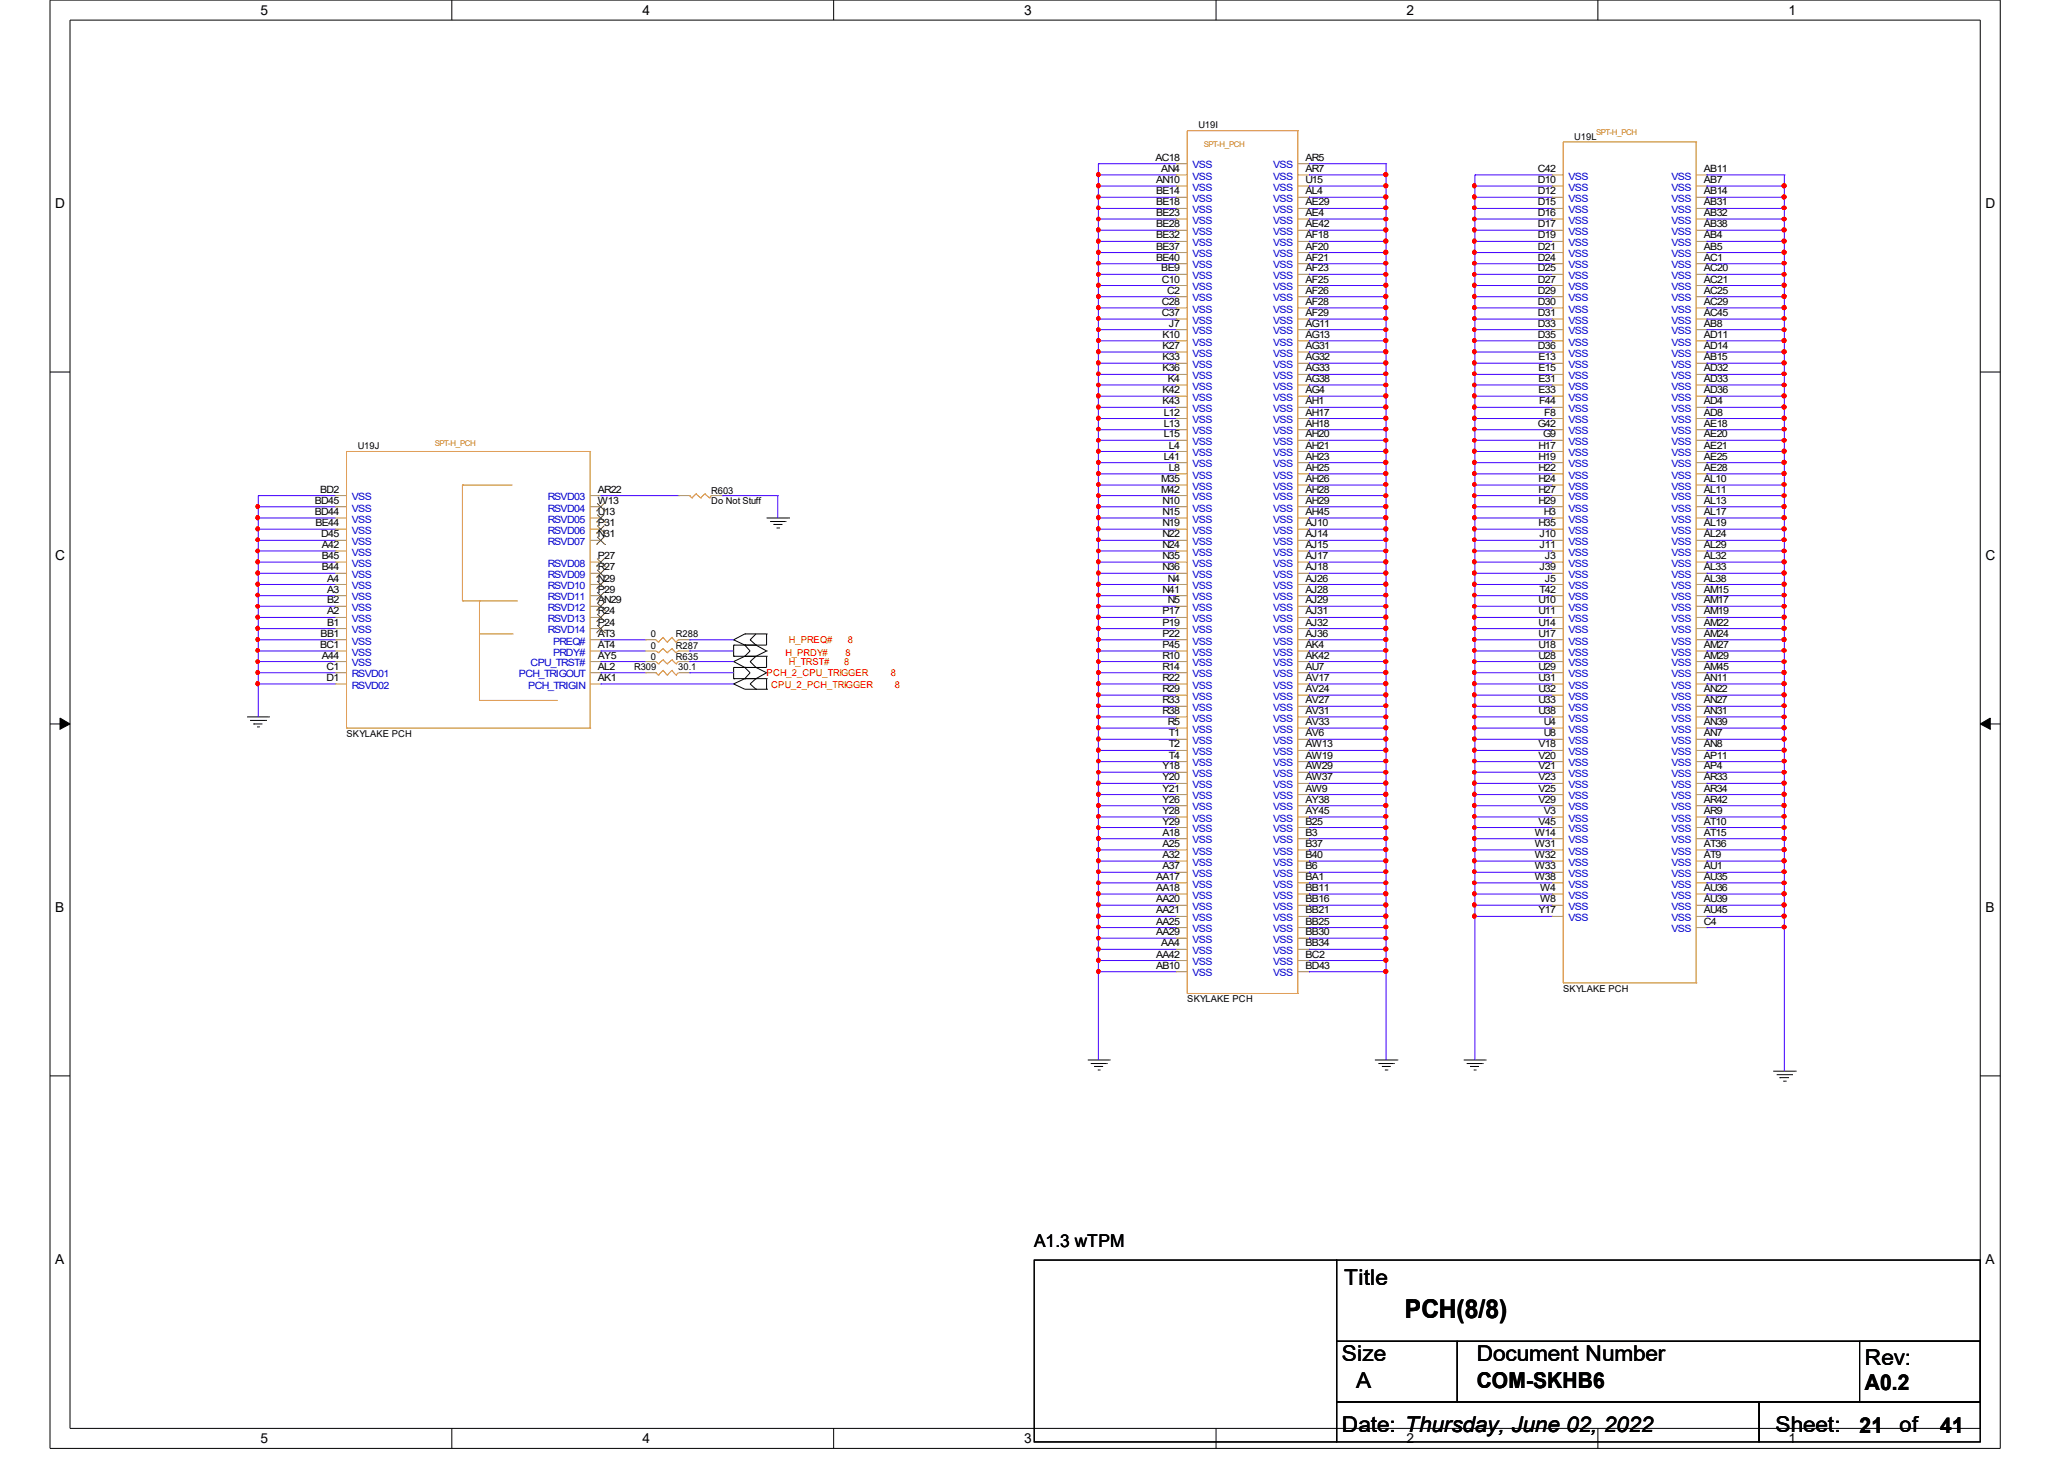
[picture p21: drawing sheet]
<svg xmlns="http://www.w3.org/2000/svg" width="297mm" height="210mm" viewBox="0 0 297 210" stroke-linecap="round" stroke-linejoin="round" font-family="sans-serif">
<defs><g id="words">
<text font-size="3.7" x="202.2" y="189.7">PCH(8/8)</text>
<g font-size="3.1">
<text x="193.5" y="184.8">Title</text>
<text x="193.1" y="195.8">Size</text>
<text x="212.5" y="195.8">Document Number</text>
<text x="268.4" y="196.4">Rev:</text>
<text x="195.2" y="199.7">A</text>
<text x="212.5" y="199.7">COM-SKHB6</text>
<text x="268.4" y="199.9">A0.2</text>
<text x="193.1" y="206">Date: Thursday, June 02, 2022</text>
<text x="255.5" y="206">Sheet:</text>
<text x="267.6" y="206.1">21</text>
<text x="273.4" y="206">of</text>
<text x="279.2" y="206.1">41</text>
</g>
<text font-size="2.5" x="148.8" y="179.4">A1.3 wTPM</text>
<g font-size="2">
<text x="37.5" y="2.1">5</text>
<text x="92.5" y="2.1">4</text>
<text x="147.4" y="2.1">3</text>
<text x="202.4" y="2.1">2</text>
<text x="257.4" y="2.1">1</text>
<text x="8" y="30">D</text>
<text x="285.8" y="30">D</text>
<text x="8" y="80.6">C</text>
<text x="285.8" y="80.6">C</text>
<text x="8" y="131.2">B</text>
<text x="285.8" y="131.2">B</text>
<text x="8" y="181.9">A</text>
<text x="285.8" y="181.9">A</text>
<text x="37.5" y="207.6">5</text>
<text x="92.5" y="207.6">4</text>
<text x="147.4" y="207.6">3</text>
<text x="202.4" y="207.6">2</text>
<text x="257.4" y="207.6">1</text>
</g>
<g font-size="1.4">
<text x="166.3" y="23.1">AC18</text>
<text x="172.5" y="18.5">U19I</text>
<text x="187.9" y="23.1">AR5</text>
<text x="226.6" y="20.1">U19L</text>
<text x="166.4" y="28">BE14</text>
<text x="166.4" y="29.6">BE18</text>
<text x="166.4" y="26.3">AN10</text>
<text x="167.1" y="24.7">AN4</text>
<text x="187.9" y="29.6">AE29</text>
<text x="187.9" y="24.7">AR7</text>
<text x="187.9" y="26.3">U15</text>
<text x="187.9" y="28">AL4</text>
<text x="221.3" y="24.7">C42</text>
<text x="221.3" y="26.3">D10</text>
<text x="221.3" y="28">D12</text>
<text x="221.3" y="29.6">D15</text>
<text x="245.2" y="24.7">AB11</text>
<text x="245.2" y="26.3">AB7</text>
<text x="245.2" y="28">AB14</text>
<text x="245.2" y="29.6">AB31</text>
<text x="166.4" y="31.1">BE23</text>
<text x="166.4" y="32.7">BE28</text>
<text x="166.4" y="34.3">BE32</text>
<text x="166.4" y="35.9">BE37</text>
<text x="187.9" y="31.1">AE4</text>
<text x="187.9" y="32.7">AE42</text>
<text x="187.9" y="34.3">AF18</text>
<text x="187.9" y="35.9">AF20</text>
<text x="221.3" y="31.1">D16</text>
<text x="221.3" y="32.7">D17</text>
<text x="221.3" y="34.3">D19</text>
<text x="221.3" y="35.9">D21</text>
<text x="245.2" y="31.1">AB32</text>
<text x="245.2" y="32.7">AB38</text>
<text x="245.2" y="34.3">AB4</text>
<text x="245.2" y="35.9">AB5</text>
<text x="166.4" y="37.5">BE40</text>
<text x="167.1" y="39">BE9</text>
<text x="167.2" y="40.7">C10</text>
<text x="187.9" y="37.5">AF21</text>
<text x="187.9" y="39">AF23</text>
<text x="187.9" y="40.7">AF25</text>
<text x="221.3" y="37.5">D24</text>
<text x="221.3" y="39">D25</text>
<text x="221.3" y="40.7">D27</text>
<text x="245.2" y="37.5">AC1</text>
<text x="245.2" y="39">AC20</text>
<text x="245.2" y="40.7">AC21</text>
<text x="167.2" y="43.9">C28</text>
<text x="167.2" y="45.5">C37</text>
<text x="168" y="42.3">C2</text>
<text x="168.2" y="47">J7</text>
<text x="187.9" y="42.3">AF26</text>
<text x="187.9" y="43.9">AF28</text>
<text x="187.9" y="45.5">AF29</text>
<text x="187.9" y="47">AG11</text>
<text x="221.3" y="42.3">D29</text>
<text x="221.3" y="43.9">D30</text>
<text x="221.3" y="45.5">D31</text>
<text x="221.3" y="47">D33</text>
<text x="245.2" y="42.3">AC25</text>
<text x="245.2" y="43.9">AC29</text>
<text x="245.2" y="45.5">AC45</text>
<text x="245.2" y="47">AB8</text>
<text x="167.3" y="48.6">K10</text>
<text x="167.3" y="50.2">K27</text>
<text x="167.3" y="51.8">K33</text>
<text x="167.3" y="53.4">K36</text>
<text x="187.9" y="48.6">AG13</text>
<text x="187.9" y="50.2">AG31</text>
<text x="187.9" y="51.8">AG32</text>
<text x="187.9" y="53.4">AG33</text>
<text x="221.3" y="48.6">D35</text>
<text x="221.3" y="50.2">D36</text>
<text x="221.4" y="51.8">E13</text>
<text x="221.4" y="53.4">E15</text>
<text x="245.2" y="48.6">AD11</text>
<text x="245.2" y="50.2">AD14</text>
<text x="245.2" y="51.8">AB15</text>
<text x="245.2" y="53.4">AD32</text>
<text x="167.3" y="56.6">K42</text>
<text x="167.3" y="58.2">K43</text>
<text x="167.5" y="59.8">L12</text>
<text x="168.1" y="55">K4</text>
<text x="187.9" y="55">AG38</text>
<text x="187.9" y="56.6">AG4</text>
<text x="187.9" y="58.2">AH1</text>
<text x="187.9" y="59.8">AH17</text>
<text x="221.4" y="55">E31</text>
<text x="221.4" y="56.6">E33</text>
<text x="221.5" y="58.2">F44</text>
<text x="222.2" y="59.8">F8</text>
<text x="245.2" y="55">AD33</text>
<text x="245.2" y="56.6">AD36</text>
<text x="245.2" y="58.2">AD4</text>
<text x="245.2" y="59.8">AD8</text>
<text x="51.5" y="64.6">U19J</text>
<text x="167.5" y="61.4">L13</text>
<text x="167.5" y="62.9">L15</text>
<text x="168.2" y="64.5">L4</text>
<text x="187.9" y="61.4">AH18</text>
<text x="187.9" y="62.9">AH20</text>
<text x="187.9" y="64.5">AH21</text>
<text x="221.3" y="61.4">G42</text>
<text x="221.4" y="64.5">H17</text>
<text x="222.1" y="62.9">G9</text>
<text x="245.2" y="61.4">AE18</text>
<text x="245.2" y="62.9">AE20</text>
<text x="245.2" y="64.5">AE21</text>
<text x="46.1" y="70.9">BD2</text>
<text x="86" y="70.9">AR22</text>
<text x="102.4" y="71">R603</text>
<text x="167.1" y="69.4">M35</text>
<text x="167.1" y="70.9">M42</text>
<text x="167.5" y="66.1">L41</text>
<text x="168.2" y="67.7">L8</text>
<text x="187.9" y="66.1">AH23</text>
<text x="187.9" y="67.7">AH25</text>
<text x="187.9" y="69.4">AH26</text>
<text x="187.9" y="70.9">AH28</text>
<text x="221.4" y="66.1">H19</text>
<text x="221.4" y="67.7">H22</text>
<text x="221.4" y="69.4">H24</text>
<text x="221.4" y="70.9">H27</text>
<text x="245.2" y="66.1">AE25</text>
<text x="245.2" y="67.7">AE28</text>
<text x="245.2" y="69.4">AL10</text>
<text x="245.2" y="70.9">AL11</text>
<text x="45.3" y="74.1">BD44</text>
<text x="45.3" y="72.5">BD45</text>
<text x="45.4" y="75.7">BE44</text>
<text x="46.2" y="77.3">D45</text>
<text x="86" y="75.7">P31</text>
<text x="86" y="74.1">U13</text>
<text x="86" y="72.5">W13</text>
<text x="86" y="77.3">N31</text>
<text x="102.4" y="72.6">Do Not Stuff</text>
<text x="167.3" y="72.5">N10</text>
<text x="167.3" y="74.1">N15</text>
<text x="167.3" y="75.7">N19</text>
<text x="167.3" y="77.3">N22</text>
<text x="187.9" y="72.5">AH29</text>
<text x="187.9" y="74.1">AH45</text>
<text x="187.9" y="75.7">AJ10</text>
<text x="187.9" y="77.3">AJ14</text>
<text x="221.4" y="72.5">H29</text>
<text x="221.4" y="75.7">H35</text>
<text x="221.6" y="77.3">J10</text>
<text x="222.2" y="74.1">H3</text>
<text x="245.2" y="72.5">AL13</text>
<text x="245.2" y="74.1">AL17</text>
<text x="245.2" y="75.7">AL19</text>
<text x="245.2" y="77.3">AL24</text>
<text x="46.3" y="82.1">B44</text>
<text x="46.3" y="80.4">B45</text>
<text x="46.3" y="78.8">A42</text>
<text x="47.1" y="83.7">A4</text>
<text x="86" y="83.7">N29</text>
<text x="86" y="82.1">R27</text>
<text x="86" y="80.4">P27</text>
<text x="167.3" y="78.8">N24</text>
<text x="167.3" y="80.4">N35</text>
<text x="167.3" y="82.1">N36</text>
<text x="168.1" y="83.7">N4</text>
<text x="187.9" y="78.8">AJ15</text>
<text x="187.9" y="80.4">AJ17</text>
<text x="187.9" y="82.1">AJ18</text>
<text x="187.9" y="83.7">AJ26</text>
<text x="221.6" y="78.8">J11</text>
<text x="221.6" y="82.1">J39</text>
<text x="222.3" y="80.4">J3</text>
<text x="222.3" y="83.7">J5</text>
<text x="245.2" y="78.8">AL29</text>
<text x="245.2" y="80.4">AL32</text>
<text x="245.2" y="82.1">AL33</text>
<text x="245.2" y="83.7">AL38</text>
<text x="47.1" y="88.4">A2</text>
<text x="47.1" y="86.8">B2</text>
<text x="47.1" y="85.3">A3</text>
<text x="86" y="88.4">R24</text>
<text x="86" y="86.8">AN29</text>
<text x="86" y="85.3">P29</text>
<text x="167.3" y="85.3">N41</text>
<text x="167.3" y="88.4">P17</text>
<text x="168.1" y="86.8">N5</text>
<text x="187.9" y="85.3">AJ28</text>
<text x="187.9" y="86.8">AJ29</text>
<text x="187.9" y="88.4">AJ31</text>
<text x="221.4" y="86.8">U10</text>
<text x="221.4" y="88.4">U11</text>
<text x="221.6" y="85.3">T42</text>
<text x="245.2" y="85.3">AM15</text>
<text x="245.2" y="86.8">AM17</text>
<text x="245.2" y="88.4">AM19</text>
<text x="46.1" y="93.2">BC1</text>
<text x="46.1" y="91.6">BB1</text>
<text x="46.3" y="94.8">A44</text>
<text x="47.1" y="90">B1</text>
<text x="86" y="94.8">AY5</text>
<text x="86" y="93.2">AT4</text>
<text x="86" y="91.6">AT3</text>
<text x="86" y="90">P24</text>
<text x="93.6" y="94.9">0</text>
<text x="93.6" y="93.3">0</text>
<text x="93.6" y="91.7">0</text>
<text x="97.3" y="94.9">R635</text>
<text x="97.3" y="93.3">R287</text>
<text x="97.3" y="91.7">R288</text>
<text x="167.3" y="90">P19</text>
<text x="167.3" y="91.6">P22</text>
<text x="167.3" y="93.2">P45</text>
<text x="167.3" y="94.8">R10</text>
<text x="187.9" y="90">AJ32</text>
<text x="187.9" y="91.6">AJ36</text>
<text x="187.9" y="93.2">AK4</text>
<text x="187.9" y="94.8">AK42</text>
<text x="221.4" y="90">U14</text>
<text x="221.4" y="91.6">U17</text>
<text x="221.4" y="93.2">U18</text>
<text x="221.4" y="94.8">U28</text>
<text x="245.2" y="90">AM22</text>
<text x="245.2" y="91.6">AM24</text>
<text x="245.2" y="93.2">AM27</text>
<text x="245.2" y="94.8">AM29</text>
<text x="47" y="96.4">C1</text>
<text x="47" y="98">D1</text>
<text x="86" y="98">AK1</text>
<text x="86" y="96.4">AL2</text>
<text x="91.3" y="96.4">R309</text>
<text x="97.6" y="96.4">30.1</text>
<text x="167.3" y="96.4">R14</text>
<text x="167.3" y="98">R22</text>
<text x="167.3" y="99.6">R29</text>
<text x="167.3" y="101.2">R33</text>
<text x="187.9" y="96.4">AU7</text>
<text x="187.9" y="98">AV17</text>
<text x="187.9" y="99.6">AV24</text>
<text x="187.9" y="101.2">AV27</text>
<text x="221.4" y="96.4">U29</text>
<text x="221.4" y="98">U31</text>
<text x="221.4" y="99.6">U32</text>
<text x="221.4" y="101.2">U33</text>
<text x="245.2" y="96.4">AM45</text>
<text x="245.2" y="98">AN11</text>
<text x="245.2" y="99.6">AN22</text>
<text x="245.2" y="101.2">AN27</text>
<text x="49.9" y="106">SKYLAKE PCH</text>
<text x="167.3" y="102.7">R38</text>
<text x="168.1" y="104.3">R5</text>
<text x="168.2" y="105.9">T1</text>
<text x="168.2" y="107.5">T2</text>
<text x="187.9" y="102.7">AV31</text>
<text x="187.9" y="104.3">AV33</text>
<text x="187.9" y="105.9">AV6</text>
<text x="187.9" y="107.5">AW13</text>
<text x="221.4" y="102.7">U38</text>
<text x="221.4" y="107.5">V18</text>
<text x="222.2" y="104.3">U4</text>
<text x="222.2" y="105.9">U8</text>
<text x="245.2" y="102.7">AN31</text>
<text x="245.2" y="104.3">AN39</text>
<text x="245.2" y="105.9">AN7</text>
<text x="245.2" y="107.5">AN8</text>
<text x="167.3" y="110.7">Y18</text>
<text x="167.3" y="112.3">Y20</text>
<text x="167.3" y="113.9">Y21</text>
<text x="168.2" y="109.1">T4</text>
<text x="187.9" y="109.1">AW19</text>
<text x="187.9" y="110.7">AW29</text>
<text x="187.9" y="112.3">AW37</text>
<text x="187.9" y="113.9">AW9</text>
<text x="221.4" y="109.1">V20</text>
<text x="221.4" y="110.7">V21</text>
<text x="221.4" y="112.3">V23</text>
<text x="221.4" y="113.9">V25</text>
<text x="245.2" y="109.1">AP11</text>
<text x="245.2" y="110.7">AP4</text>
<text x="245.2" y="112.3">AR33</text>
<text x="245.2" y="113.9">AR34</text>
<text x="167.3" y="115.5">Y26</text>
<text x="167.3" y="117.1">Y28</text>
<text x="167.3" y="118.6">Y29</text>
<text x="187.9" y="115.5">AY38</text>
<text x="187.9" y="117.1">AY45</text>
<text x="187.9" y="118.6">B25</text>
<text x="221.4" y="115.5">V29</text>
<text x="221.4" y="118.6">V45</text>
<text x="222.2" y="117.1">V3</text>
<text x="245.2" y="115.5">AR42</text>
<text x="245.2" y="117.1">AR9</text>
<text x="245.2" y="118.6">AT10</text>
<text x="167.3" y="120.2">A18</text>
<text x="167.3" y="121.8">A25</text>
<text x="167.3" y="123.5">A32</text>
<text x="167.3" y="125.1">A37</text>
<text x="187.9" y="120.2">B3</text>
<text x="187.9" y="121.8">B37</text>
<text x="187.9" y="123.5">B40</text>
<text x="187.9" y="125.1">B6</text>
<text x="220.9" y="120.2">W14</text>
<text x="220.9" y="121.8">W31</text>
<text x="220.9" y="123.5">W32</text>
<text x="220.9" y="125.1">W33</text>
<text x="245.2" y="120.2">AT15</text>
<text x="245.2" y="121.8">AT36</text>
<text x="245.2" y="123.5">AT9</text>
<text x="245.2" y="125.1">AU1</text>
<text x="166.4" y="126.6">AA17</text>
<text x="166.4" y="128.2">AA18</text>
<text x="166.4" y="129.8">AA20</text>
<text x="166.4" y="131.4">AA21</text>
<text x="187.9" y="126.6">BA1</text>
<text x="187.9" y="128.2">BB11</text>
<text x="187.9" y="129.8">BB16</text>
<text x="187.9" y="131.4">BB21</text>
<text x="220.9" y="126.6">W38</text>
<text x="221.4" y="131.4">Y17</text>
<text x="221.7" y="128.2">W4</text>
<text x="221.7" y="129.8">W8</text>
<text x="245.2" y="126.6">AU35</text>
<text x="245.2" y="128.2">AU36</text>
<text x="245.2" y="129.8">AU39</text>
<text x="245.2" y="131.4">AU45</text>
<text x="166.4" y="133">AA25</text>
<text x="166.4" y="134.5">AA29</text>
<text x="166.4" y="137.8">AA42</text>
<text x="167.1" y="136.2">AA4</text>
<text x="187.9" y="133">BB25</text>
<text x="187.9" y="134.5">BB30</text>
<text x="187.9" y="136.2">BB34</text>
<text x="187.9" y="137.8">BC2</text>
<text x="245.2" y="133">C4</text>
<text x="166.4" y="139.4">AB10</text>
<text x="187.9" y="139.4">BD43</text>
<text x="225" y="142.7">SKYLAKE PCH</text>
<text x="170.9" y="144.2">SKYLAKE PCH</text>
</g>
<g font-size="1.4" fill="#00c">
<text x="171.6" y="29.1">VSS</text>
<text x="171.6" y="24.2">VSS</text>
<text x="171.6" y="27.4">VSS</text>
<text x="171.6" y="25.8">VSS</text>
<text x="183.2" y="24.2">VSS</text>
<text x="183.2" y="25.8">VSS</text>
<text x="183.2" y="27.4">VSS</text>
<text x="183.2" y="29.1">VSS</text>
<text x="225.7" y="25.8">VSS</text>
<text x="225.7" y="27.4">VSS</text>
<text x="225.7" y="29.1">VSS</text>
<text x="240.5" y="25.8">VSS</text>
<text x="240.5" y="27.4">VSS</text>
<text x="240.5" y="29.1">VSS</text>
<text x="171.6" y="30.7">VSS</text>
<text x="171.6" y="32.2">VSS</text>
<text x="171.6" y="33.8">VSS</text>
<text x="171.6" y="35.4">VSS</text>
<text x="183.2" y="30.7">VSS</text>
<text x="183.2" y="32.2">VSS</text>
<text x="183.2" y="33.8">VSS</text>
<text x="183.2" y="35.4">VSS</text>
<text x="225.7" y="30.7">VSS</text>
<text x="225.7" y="32.2">VSS</text>
<text x="225.7" y="33.8">VSS</text>
<text x="225.7" y="35.4">VSS</text>
<text x="240.5" y="30.7">VSS</text>
<text x="240.5" y="32.2">VSS</text>
<text x="240.5" y="33.8">VSS</text>
<text x="240.5" y="35.4">VSS</text>
<text x="171.6" y="37">VSS</text>
<text x="171.6" y="38.6">VSS</text>
<text x="171.6" y="40.1">VSS</text>
<text x="171.6" y="41.8">VSS</text>
<text x="183.2" y="37">VSS</text>
<text x="183.2" y="38.6">VSS</text>
<text x="183.2" y="40.1">VSS</text>
<text x="183.2" y="41.8">VSS</text>
<text x="225.7" y="37">VSS</text>
<text x="225.7" y="38.6">VSS</text>
<text x="225.7" y="40.1">VSS</text>
<text x="225.7" y="41.8">VSS</text>
<text x="240.5" y="37">VSS</text>
<text x="240.5" y="38.6">VSS</text>
<text x="240.5" y="40.1">VSS</text>
<text x="240.5" y="41.8">VSS</text>
<text x="171.6" y="43.4">VSS</text>
<text x="171.6" y="45">VSS</text>
<text x="171.6" y="46.6">VSS</text>
<text x="183.2" y="43.4">VSS</text>
<text x="183.2" y="45">VSS</text>
<text x="183.2" y="46.6">VSS</text>
<text x="225.7" y="43.4">VSS</text>
<text x="225.7" y="45">VSS</text>
<text x="225.7" y="46.6">VSS</text>
<text x="240.5" y="43.4">VSS</text>
<text x="240.5" y="45">VSS</text>
<text x="240.5" y="46.6">VSS</text>
<text x="171.6" y="48.1">VSS</text>
<text x="171.6" y="49.7">VSS</text>
<text x="171.6" y="51.3">VSS</text>
<text x="171.6" y="52.9">VSS</text>
<text x="183.2" y="48.1">VSS</text>
<text x="183.2" y="49.7">VSS</text>
<text x="183.2" y="51.3">VSS</text>
<text x="183.2" y="52.9">VSS</text>
<text x="225.7" y="48.1">VSS</text>
<text x="225.7" y="49.7">VSS</text>
<text x="225.7" y="51.3">VSS</text>
<text x="225.7" y="52.9">VSS</text>
<text x="240.5" y="48.1">VSS</text>
<text x="240.5" y="49.7">VSS</text>
<text x="240.5" y="51.3">VSS</text>
<text x="240.5" y="52.9">VSS</text>
<text x="171.6" y="54.5">VSS</text>
<text x="171.6" y="56.1">VSS</text>
<text x="171.6" y="57.7">VSS</text>
<text x="171.6" y="59.3">VSS</text>
<text x="183.2" y="54.5">VSS</text>
<text x="183.2" y="56.1">VSS</text>
<text x="183.2" y="57.7">VSS</text>
<text x="183.2" y="59.3">VSS</text>
<text x="225.7" y="54.5">VSS</text>
<text x="225.7" y="56.1">VSS</text>
<text x="225.7" y="57.7">VSS</text>
<text x="225.7" y="59.3">VSS</text>
<text x="240.5" y="54.5">VSS</text>
<text x="240.5" y="56.1">VSS</text>
<text x="240.5" y="57.7">VSS</text>
<text x="240.5" y="59.3">VSS</text>
<text x="171.6" y="60.9">VSS</text>
<text x="171.6" y="62.5">VSS</text>
<text x="171.6" y="64">VSS</text>
<text x="171.6" y="65.6">VSS</text>
<text x="183.2" y="60.9">VSS</text>
<text x="183.2" y="62.5">VSS</text>
<text x="183.2" y="64">VSS</text>
<text x="183.2" y="65.6">VSS</text>
<text x="225.7" y="60.9">VSS</text>
<text x="225.7" y="62.5">VSS</text>
<text x="225.7" y="64">VSS</text>
<text x="225.7" y="65.6">VSS</text>
<text x="240.5" y="60.9">VSS</text>
<text x="240.5" y="62.5">VSS</text>
<text x="240.5" y="64">VSS</text>
<text x="240.5" y="65.6">VSS</text>
<text x="50.6" y="72">VSS</text>
<text x="78.8" y="72">RSVD03</text>
<text x="171.6" y="67.2">VSS</text>
<text x="171.6" y="68.8">VSS</text>
<text x="171.6" y="70.5">VSS</text>
<text x="171.6" y="72">VSS</text>
<text x="183.2" y="67.2">VSS</text>
<text x="183.2" y="68.8">VSS</text>
<text x="183.2" y="70.5">VSS</text>
<text x="183.2" y="72">VSS</text>
<text x="225.7" y="67.2">VSS</text>
<text x="225.7" y="68.8">VSS</text>
<text x="225.7" y="70.5">VSS</text>
<text x="225.7" y="72">VSS</text>
<text x="240.5" y="67.2">VSS</text>
<text x="240.5" y="68.8">VSS</text>
<text x="240.5" y="70.5">VSS</text>
<text x="240.5" y="72">VSS</text>
<text x="50.6" y="76.8">VSS</text>
<text x="50.6" y="75.2">VSS</text>
<text x="50.6" y="73.6">VSS</text>
<text x="78.8" y="76.8">RSVD06</text>
<text x="78.8" y="75.2">RSVD05</text>
<text x="78.8" y="73.6">RSVD04</text>
<text x="171.6" y="73.6">VSS</text>
<text x="171.6" y="75.2">VSS</text>
<text x="171.6" y="76.8">VSS</text>
<text x="183.2" y="73.6">VSS</text>
<text x="183.2" y="75.2">VSS</text>
<text x="183.2" y="76.8">VSS</text>
<text x="225.7" y="73.6">VSS</text>
<text x="225.7" y="75.2">VSS</text>
<text x="225.7" y="76.8">VSS</text>
<text x="240.5" y="73.6">VSS</text>
<text x="240.5" y="75.2">VSS</text>
<text x="240.5" y="76.8">VSS</text>
<text x="50.6" y="83.2">VSS</text>
<text x="50.6" y="81.5">VSS</text>
<text x="50.6" y="79.9">VSS</text>
<text x="50.6" y="78.4">VSS</text>
<text x="78.8" y="83.2">RSVD09</text>
<text x="78.8" y="81.5">RSVD08</text>
<text x="78.8" y="78.4">RSVD07</text>
<text x="171.6" y="78.4">VSS</text>
<text x="171.6" y="79.9">VSS</text>
<text x="171.6" y="81.5">VSS</text>
<text x="171.6" y="83.2">VSS</text>
<text x="183.2" y="78.4">VSS</text>
<text x="183.2" y="79.9">VSS</text>
<text x="183.2" y="81.5">VSS</text>
<text x="183.2" y="83.2">VSS</text>
<text x="225.7" y="78.4">VSS</text>
<text x="225.7" y="79.9">VSS</text>
<text x="225.7" y="81.5">VSS</text>
<text x="225.7" y="83.2">VSS</text>
<text x="240.5" y="78.4">VSS</text>
<text x="240.5" y="79.9">VSS</text>
<text x="240.5" y="81.5">VSS</text>
<text x="240.5" y="83.2">VSS</text>
<text x="50.6" y="89.5">VSS</text>
<text x="50.6" y="87.9">VSS</text>
<text x="50.6" y="86.4">VSS</text>
<text x="50.6" y="84.8">VSS</text>
<text x="78.8" y="89.5">RSVD13</text>
<text x="78.8" y="87.9">RSVD12</text>
<text x="78.8" y="86.4">RSVD11</text>
<text x="78.8" y="84.8">RSVD10</text>
<text x="171.6" y="84.8">VSS</text>
<text x="171.6" y="86.4">VSS</text>
<text x="171.6" y="87.9">VSS</text>
<text x="171.6" y="89.5">VSS</text>
<text x="183.2" y="84.8">VSS</text>
<text x="183.2" y="86.4">VSS</text>
<text x="183.2" y="87.9">VSS</text>
<text x="183.2" y="89.5">VSS</text>
<text x="225.7" y="84.8">VSS</text>
<text x="225.7" y="86.4">VSS</text>
<text x="225.7" y="87.9">VSS</text>
<text x="225.7" y="89.5">VSS</text>
<text x="240.5" y="84.8">VSS</text>
<text x="240.5" y="86.4">VSS</text>
<text x="240.5" y="87.9">VSS</text>
<text x="240.5" y="89.5">VSS</text>
<text x="50.6" y="95.9">VSS</text>
<text x="50.6" y="94.3">VSS</text>
<text x="50.6" y="92.7">VSS</text>
<text x="50.6" y="91.1">VSS</text>
<text x="76.4" y="95.9">CPU_TRST#</text>
<text x="78.8" y="91.1">RSVD14</text>
<text x="79.6" y="94.3">PRDY#</text>
<text x="79.6" y="92.7">PREQ#</text>
<text x="171.6" y="91.1">VSS</text>
<text x="171.6" y="92.7">VSS</text>
<text x="171.6" y="94.3">VSS</text>
<text x="171.6" y="95.9">VSS</text>
<text x="183.2" y="91.1">VSS</text>
<text x="183.2" y="92.7">VSS</text>
<text x="183.2" y="94.3">VSS</text>
<text x="183.2" y="95.9">VSS</text>
<text x="225.7" y="91.1">VSS</text>
<text x="225.7" y="92.7">VSS</text>
<text x="225.7" y="94.3">VSS</text>
<text x="225.7" y="95.9">VSS</text>
<text x="240.5" y="91.1">VSS</text>
<text x="240.5" y="92.7">VSS</text>
<text x="240.5" y="94.3">VSS</text>
<text x="240.5" y="95.9">VSS</text>
<text x="50.6" y="97.5">RSVD01</text>
<text x="50.6" y="99.1">RSVD02</text>
<text x="74.7" y="97.5">PCH_TRIGOUT</text>
<text x="76" y="99.1">PCH_TRIGIN</text>
<text x="171.6" y="97.5">VSS</text>
<text x="171.6" y="99.1">VSS</text>
<text x="171.6" y="100.7">VSS</text>
<text x="183.2" y="97.5">VSS</text>
<text x="183.2" y="99.1">VSS</text>
<text x="183.2" y="100.7">VSS</text>
<text x="225.7" y="97.5">VSS</text>
<text x="225.7" y="99.1">VSS</text>
<text x="225.7" y="100.7">VSS</text>
<text x="240.5" y="97.5">VSS</text>
<text x="240.5" y="99.1">VSS</text>
<text x="240.5" y="100.7">VSS</text>
<text x="171.6" y="102.3">VSS</text>
<text x="171.6" y="103.8">VSS</text>
<text x="171.6" y="105.4">VSS</text>
<text x="171.6" y="107">VSS</text>
<text x="183.2" y="102.3">VSS</text>
<text x="183.2" y="103.8">VSS</text>
<text x="183.2" y="105.4">VSS</text>
<text x="183.2" y="107">VSS</text>
<text x="225.7" y="102.3">VSS</text>
<text x="225.7" y="103.8">VSS</text>
<text x="225.7" y="105.4">VSS</text>
<text x="225.7" y="107">VSS</text>
<text x="240.5" y="102.3">VSS</text>
<text x="240.5" y="103.8">VSS</text>
<text x="240.5" y="105.4">VSS</text>
<text x="240.5" y="107">VSS</text>
<text x="171.6" y="108.6">VSS</text>
<text x="171.6" y="110.3">VSS</text>
<text x="171.6" y="111.8">VSS</text>
<text x="171.6" y="113.4">VSS</text>
<text x="183.2" y="108.6">VSS</text>
<text x="183.2" y="110.3">VSS</text>
<text x="183.2" y="111.8">VSS</text>
<text x="183.2" y="113.4">VSS</text>
<text x="225.7" y="108.6">VSS</text>
<text x="225.7" y="110.3">VSS</text>
<text x="225.7" y="111.8">VSS</text>
<text x="225.7" y="113.4">VSS</text>
<text x="240.5" y="108.6">VSS</text>
<text x="240.5" y="110.3">VSS</text>
<text x="240.5" y="111.8">VSS</text>
<text x="240.5" y="113.4">VSS</text>
<text x="171.6" y="115">VSS</text>
<text x="171.6" y="116.6">VSS</text>
<text x="171.6" y="118.2">VSS</text>
<text x="171.6" y="119.7">VSS</text>
<text x="183.2" y="115">VSS</text>
<text x="183.2" y="116.6">VSS</text>
<text x="183.2" y="118.2">VSS</text>
<text x="183.2" y="119.7">VSS</text>
<text x="225.7" y="115">VSS</text>
<text x="225.7" y="116.6">VSS</text>
<text x="225.7" y="118.2">VSS</text>
<text x="225.7" y="119.7">VSS</text>
<text x="240.5" y="115">VSS</text>
<text x="240.5" y="116.6">VSS</text>
<text x="240.5" y="118.2">VSS</text>
<text x="240.5" y="119.7">VSS</text>
<text x="171.6" y="121.3">VSS</text>
<text x="171.6" y="123">VSS</text>
<text x="171.6" y="124.6">VSS</text>
<text x="183.2" y="121.3">VSS</text>
<text x="183.2" y="123">VSS</text>
<text x="183.2" y="124.6">VSS</text>
<text x="225.7" y="121.3">VSS</text>
<text x="225.7" y="123">VSS</text>
<text x="225.7" y="124.6">VSS</text>
<text x="240.5" y="121.3">VSS</text>
<text x="240.5" y="123">VSS</text>
<text x="240.5" y="124.6">VSS</text>
<text x="171.6" y="126.2">VSS</text>
<text x="171.6" y="127.7">VSS</text>
<text x="171.6" y="129.3">VSS</text>
<text x="171.6" y="130.9">VSS</text>
<text x="183.2" y="126.2">VSS</text>
<text x="183.2" y="127.7">VSS</text>
<text x="183.2" y="129.3">VSS</text>
<text x="183.2" y="130.9">VSS</text>
<text x="225.7" y="126.2">VSS</text>
<text x="225.7" y="127.7">VSS</text>
<text x="225.7" y="129.3">VSS</text>
<text x="225.7" y="130.9">VSS</text>
<text x="240.5" y="126.2">VSS</text>
<text x="240.5" y="127.7">VSS</text>
<text x="240.5" y="129.3">VSS</text>
<text x="240.5" y="130.9">VSS</text>
<text x="171.6" y="132.5">VSS</text>
<text x="171.6" y="134.1">VSS</text>
<text x="171.6" y="135.7">VSS</text>
<text x="171.6" y="137.3">VSS</text>
<text x="183.2" y="132.5">VSS</text>
<text x="183.2" y="134.1">VSS</text>
<text x="183.2" y="135.7">VSS</text>
<text x="183.2" y="137.3">VSS</text>
<text x="225.7" y="132.5">VSS</text>
<text x="240.5" y="132.5">VSS</text>
<text x="240.5" y="134.1">VSS</text>
<text x="171.6" y="138.9">VSS</text>
<text x="171.6" y="140.5">VSS</text>
<text x="183.2" y="138.9">VSS</text>
<text x="183.2" y="140.5">VSS</text>
</g>
<g font-size="1.4" fill="#f00">
<text x="113" y="94.4">H_PRDY#</text>
<text x="113.5" y="92.5">H_PREQ#</text>
<text x="113.5" y="95.7">H_TRST#</text>
<text x="121.5" y="95.7">8</text>
<text x="121.7" y="94.4">8</text>
<text x="122" y="92.5">8</text>
<text x="110.3" y="97.3">PCH_2_CPU_TRIGGER</text>
<text x="111" y="99">CPU_2_PCH_TRIGGER</text>
<text x="128.2" y="97.3">8</text>
<text x="128.8" y="99">8</text>
</g>
<g font-size="1.1" fill="#cc8006">
<text x="173.2" y="21.1">SPT-H_PCH</text>
<text x="229.7" y="19.5">SPT-H_PCH</text>
<text x="62.6" y="64.1">SPT-H_PCH</text>
</g>
</g></defs>
<path d="M7.2 0h280.7v208.4h-280.7zM10.1 2.9h274.9v202.6h-274.9z" fill="none" stroke="#000" stroke-width=".14"/>
<g fill="#fff">
<path d="M37.5 .4h1v2.1h-1z"/>
<path d="M37.5 205.8h1v2.2h-1z"/>
</g>
<path d="M65 0v2.9M65 205.5v2.9" fill="none" stroke="#000" stroke-width=".14"/>
<g fill="#fff">
<path d="M92.5 .4h1v2.1h-1z"/>
<path d="M92.5 205.8h1v2.2h-1z"/>
</g>
<path d="M120 0v2.9M120 205.5v2.9" fill="none" stroke="#000" stroke-width=".14"/>
<g fill="#fff">
<path d="M147.4 .4h1v2.1h-1z"/>
<path d="M147.4 205.8h1v2.2h-1z"/>
</g>
<path d="M175 0v2.9M175 205.5v2.9" fill="none" stroke="#000" stroke-width=".14"/>
<g fill="#fff">
<path d="M202.4 .4h1.1v2.1h-1.1z"/>
<path d="M202.4 205.8h1.1v2.2h-1.1z"/>
</g>
<path d="M230 0v2.9M230 205.5v2.9" fill="none" stroke="#000" stroke-width=".14"/>
<g fill="#fff">
<path d="M257.4 .4h1v2.1h-1z"/>
<path d="M257.4 205.8h1v2.2h-1z"/>
<path d="M8 28.2h1.3v2.1h-1.3z"/>
<path d="M285.8 28.2h1.3v2.1h-1.3z"/>
<path d="M8 78.8h1.3v2.2h-1.3z"/>
<path d="M285.8 78.8h1.3v2.2h-1.3z"/>
</g>
<path d="M7.2 53.5h2.9M285 53.5h2.9" fill="none" stroke="#000" stroke-width=".14"/>
<g fill="#fff">
<path d="M8 129.5h1.1v2.1h-1.1z"/>
<path d="M285.8 129.5h1.1v2.1h-1.1z"/>
</g>
<path d="M7.2 104.2h2.9M285 104.2h2.9" fill="none" stroke="#000" stroke-width=".14"/>
<path d="M8.6 103.3l1.5 .9-1.5 .7zM285 104.2l1.4-.9v1.6z" fill="#000" stroke="#000" stroke-width=".14"/>
<g fill="#fff">
<path d="M8 180.1h1.1v2.1h-1.1z"/>
<path d="M285.8 180.1h1.1v2.1h-1.1z"/>
</g>
<g fill="none" stroke="#000" stroke-width=".14">
<path d="M110.3 74.5h3.2M110.8 75h2.2M111.3 75.5h.1M111.3 75.5h1.3M111.8 76h.3M112.1 76h.1M113 75h.1M113.5 74.5h.1M105.6 97.6h.1M105.6 96h.1M105.6 98.4h.1M105.6 94.4h.1"/>
<path d="M105.6 92.8h.1M105.6 92h.1M105.6 95.2h.1M105.6 97.6h4.7M105.6 92.8v1.6M105.6 96v1.6M105.6 98.4l1.6 .8h3.1M105.6 94.4h4.7M105.6 92l1.6 .8M105.6 95.2l1.6 .8M107.2 97.6h.1M107.2 96h.1"/>
<path d="M107.2 94.4h.1M107.2 92.8h.1M107.2 91.2h.1M107.2 96l.7 .8-.7 .8M107.2 97.6l-1.6 .8M107.2 92.8l.7 .9-.7 .7M107.2 91.2h3.1M107.2 91.2l-1.6 .8M107.2 94.4l-1.6 .8M107.9 92h.1M107.9 95.2h.1M107.9 92l.9 .8"/>
<path d="M107.9 95.2l.9 .8M108.8 96h.1M108.8 99.2h.1M108.8 97.6h.1M108.8 92.8h.1M108.8 96l1.5 .8M108.8 97.6l-.9 .8 .9 .8M108.8 92.8l1.5 .9M108.8 91.2l-.9 .8M110.3 96.8h.1M110.3 99.2h.1M110.3 97.6h.1"/>
<path d="M110.3 93.7h.1M110.3 91.2h.1M110.3 94.4h.1M110.3 96.8l-1.5 .8M110.3 94.4v1.6h-4.7M110.3 91.2v1.6h-4.7M110.3 97.6v1.6M110.3 93.7l-1.5 .7-.9 .8M35.6 103.1h3.1M36 103.6h2.3M36.5 104.2h.1M36.5 104.2h1.3"/>
<path d="M37 104.6h.3M37.3 104.6h.1M38.3 103.6h.1M38.7 103.1h.1M7.2 154.8h2.9M156.5 152.5h3.2M157 153h2.3M157.5 153.4h.1M157.5 153.4h1.2M158 153.9h.2M158.2 153.9h.1M159.3 153h.1"/>
<path d="M159.7 152.5h.1M197.9 152.5h3.2M198.4 153h2.2M198.9 153.4h.1M198.9 153.4h1.3M199.3 153.9h.3M199.6 153.9h.1M200.6 153h.1M201.1 152.5h.1M210.7 152.5h3.1M211.1 153h2.3M211.6 153.4h.1"/>
<path d="M211.6 153.4h1.3M212.1 153.9h.2M212.3 153.9h.1M213.4 153h.1M213.8 152.5h.1M255.2 154.1h3.2M255.7 154.6h2.2M256.1 155h.1M256.1 155h1.4M256.6 155.5h.4M257 155.5h.1M257.9 154.6h.1"/>
<path d="M258.4 154.1h.1M285 154.8h2.9M148.8 181.3h43.6v26.1h-43.6zM192.4 193h17.3v8.7h-17.3zM192.4 181.3h92.6v11.7h-92.6zM209.7 193h75.3v8.7h-75.3zM267.6 193h17.4v8.7h-17.4zM192.4 201.7h60.8v5.7h-60.8zM253.2 201.7h31.8v5.7h-31.8z"/>
</g>
<g fill="none" stroke="#cc8006" stroke-width=".14">
<path d="M186.8 18.8h.1M186.8 18.8h-15.9v124.1M186.8 18.8v124.1M244.1 20.4h.1M244.1 20.4h-19.1v121M244.1 20.4v121M66.5 69.8h.1M66.5 69.8h7.2M66.5 69.8v16.7M84.9 65h.1M84.9 65h-35v39.7M84.9 65v39.7"/>
<path d="M99.2 71.3h.1M99.2 71.3l.4 .3M99.6 71.6h.1M100.2 71h.1M100.2 71l-.6 .6M100.2 71l.6 .6M100.8 71.6h.1M101.4 71h.1M101.4 71l.7 .6M101.4 71l-.6 .6M102.1 71.6h.1M102.4 71.3l-.3 .3"/>
<path d="M66.5 86.5h.1M66.5 86.5h8M69 86.5h.1M69 86.5v14.3h11.1M69 91.2h4.7M73.7 91.2h.1M94.4 96.8h.1M94.4 95.2l.3 .3M94.4 96.8l.3 .3M94.4 93.7l.3 .2M94.4 92l.3 .4M94.7 95.5h.1"/>
<path d="M94.7 97.1h.1M94.7 93.9h.1M94.7 92.4h.1M95.4 94.9h.1M95.4 96.4h.1M95.4 93.3h.1M95.4 91.7h.1M95.4 94.9l-.7 .6M95.4 94.9l.6 .6M95.4 96.4l-.7 .7M95.4 96.4l.6 .7M95.4 93.3l-.7 .6"/>
<path d="M95.4 93.3l.6 .6M95.4 91.7l-.7 .7M95.4 91.7l.6 .7M96 95.5h.1M96 97.1h.1M96 93.9h.1M96 92.4h.1M96.7 94.9h.1M96.7 96.4h.1M96.7 93.3h.1M96.7 91.7h.1M96.7 94.9l.6 .6"/>
<path d="M96.7 94.9l-.7 .6M96.7 96.4l.6 .7M96.7 96.4l-.7 .7M96.7 93.3l.6 .6M96.7 93.3l-.7 .6M96.7 91.7l.6 .7M96.7 91.7l-.7 .7M97.3 95.5h.1M97.3 97.1h.1M97.3 93.9h.1M97.3 92.4h.1M97.6 95.2h.1"/>
<path d="M97.6 93.7h.1M97.6 92h.1M97.6 95.2l-.3 .3M97.6 96.8l-.3 .3M97.6 93.7l-.3 .2M97.6 92l-.3 .4M49.9 104.7h.1M49.9 104.7h35M80.1 100.8h.1M84.9 104.7h.1M170.9 142.9h.1M170.9 142.9h15.9"/>
<path d="M186.8 142.9h.1M225 141.4h.1M225 141.4h19.1M244.1 141.4h.1"/>
</g>
<g fill="none" stroke="#a84" stroke-width=".14">
<path d="M169.2 28.4h.1M169.2 30h.1M169.2 31.5h.1M169.2 33.1h.1M169.2 34.7h.1M169.2 36.3h.1M169.2 37.9h.1M169.2 39.5h.1M169.2 23.6h.1M169.2 26.8h.1M169.2 25.2h.1M169.2 30h1.7"/>
<path d="M169.2 31.5h1.7M169.2 33.1h1.7M169.2 34.7h1.7M169.2 36.3h1.7M169.2 37.9h1.7M169.2 39.5h1.7M169.2 28.4h1.7M169.2 23.6h1.7M169.2 26.8h1.7M169.2 25.2h1.7M186.8 30h1.6M186.8 31.5h1.6"/>
<path d="M186.8 33.1h1.6M186.8 34.7h1.6M186.8 36.3h1.6M186.8 37.9h1.6M186.8 39.5h1.6M186.8 28.4h1.6M186.8 23.6h1.6M186.8 26.8h1.6M186.8 25.2h1.6M188.4 30h.1M188.4 31.5h.1M188.4 33.1h.1"/>
<path d="M188.4 34.7h.1M188.4 36.3h.1M188.4 37.9h.1M188.4 39.5h.1M188.4 23.6h.1M188.4 25.2h.1M188.4 26.8h.1M188.4 28.4h.1M223.4 25.2h.1M223.4 26.8h.1M223.4 28.4h.1M223.4 30h.1"/>
<path d="M223.4 31.5h.1M223.4 33.1h.1M223.4 34.7h.1M223.4 36.3h.1M223.4 37.9h.1M223.4 39.5h.1M223.4 30h1.6M223.4 31.5h1.6M223.4 33.1h1.6M223.4 34.7h1.6M223.4 36.3h1.6M223.4 37.9h1.6"/>
<path d="M223.4 39.5h1.6M223.4 28.4h1.6M223.4 26.8h1.6M223.4 25.2h1.6M244.1 30h1.5M244.1 31.5h1.5M244.1 33.1h1.5M244.1 34.7h1.5M244.1 36.3h1.5M244.1 37.9h1.5M244.1 39.5h1.5M244.1 28.4h1.5"/>
<path d="M244.1 26.8h1.5M244.1 25.2h1.5M245.6 25.2h.1M245.6 26.8h.1M245.6 28.4h.1M245.6 30h.1M245.6 31.5h.1M245.6 33.1h.1M245.6 34.7h.1M245.6 36.3h.1M245.6 37.9h.1M245.6 39.5h.1"/>
<path d="M169.2 41.1h.1M169.2 42.7h.1M169.2 44.3h.1M169.2 45.9h.1M169.2 47.4h.1M169.2 49h.1M169.2 50.6h.1M169.2 52.3h.1M169.2 53.9h.1M169.2 55.4h.1M169.2 57h.1M169.2 58.6h.1"/>
<path d="M169.2 41.1h1.7M169.2 42.7h1.7M169.2 44.3h1.7M169.2 45.9h1.7M169.2 47.4h1.7M169.2 49h1.7M169.2 50.6h1.7M169.2 52.3h1.7M169.2 53.9h1.7M169.2 55.4h1.7M169.2 57h1.7M169.2 58.6h1.7"/>
<path d="M186.8 41.1h1.6M186.8 42.7h1.6M186.8 44.3h1.6M186.8 45.9h1.6M186.8 47.4h1.6M186.8 49h1.6M186.8 50.6h1.6M186.8 52.3h1.6M186.8 53.9h1.6M186.8 55.4h1.6M186.8 57h1.6M186.8 58.6h1.6"/>
<path d="M188.4 41.1h.1M188.4 42.7h.1M188.4 44.3h.1M188.4 45.9h.1M188.4 47.4h.1M188.4 49h.1M188.4 50.6h.1M188.4 52.3h.1M188.4 53.9h.1M188.4 55.4h.1M188.4 57h.1M188.4 58.6h.1"/>
<path d="M223.4 41.1h.1M223.4 42.7h.1M223.4 44.3h.1M223.4 45.9h.1M223.4 47.4h.1M223.4 49h.1M223.4 50.6h.1M223.4 52.3h.1M223.4 53.9h.1M223.4 55.4h.1M223.4 57h.1M223.4 58.6h.1"/>
<path d="M223.4 41.1h1.6M223.4 42.7h1.6M223.4 44.3h1.6M223.4 45.9h1.6M223.4 47.4h1.6M223.4 49h1.6M223.4 50.6h1.6M223.4 52.3h1.6M223.4 53.9h1.6M223.4 55.4h1.6M223.4 57h1.6M223.4 58.6h1.6"/>
<path d="M244.1 41.1h1.5M244.1 42.7h1.5M244.1 44.3h1.5M244.1 45.9h1.5M244.1 47.4h1.5M244.1 49h1.5M244.1 50.6h1.5M244.1 52.3h1.5M244.1 53.9h1.5M244.1 55.4h1.5M244.1 57h1.5M244.1 58.6h1.5"/>
<path d="M245.6 41.1h.1M245.6 42.7h.1M245.6 44.3h.1M245.6 45.9h.1M245.6 47.4h.1M245.6 49h.1M245.6 50.6h.1M245.6 52.3h.1M245.6 53.9h.1M245.6 55.4h.1M245.6 57h.1M245.6 58.6h.1"/>
<path d="M48.3 79.3h.1M48.3 77.7h.1M48.3 76.1h.1M48.3 74.5h.1M48.3 72.9h.1M48.3 71.3h.1M48.3 71.3h1.6M48.3 72.9h1.6M48.3 74.5h1.6M48.3 76.1h1.6M48.3 77.7h1.6M48.3 79.3h1.6"/>
<path d="M84.9 71.3h1.5M84.9 72.9h1.5M84.9 74.5h1.5M84.9 76.1h1.5M84.9 77.7h1.5M86.4 76.1h.1M86.4 74.5h.1M86.4 72.9h.1M86.4 71.3h.1M86.4 77.7h.1M97.6 71.3h.1M97.6 71.3h1.6"/>
<path d="M102.4 71.3h1.6M104 71.3h.1M169.2 60.2h.1M169.2 61.8h.1M169.2 63.3h.1M169.2 65h.1M169.2 66.6h.1M169.2 68.2h.1M169.2 69.8h.1M169.2 71.3h.1M169.2 72.9h.1M169.2 74.5h.1"/>
<path d="M169.2 76.1h.1M169.2 77.7h.1M169.2 79.3h.1M169.2 60.2h1.7M169.2 61.8h1.7M169.2 63.3h1.7M169.2 65h1.7M169.2 66.6h1.7M169.2 68.2h1.7M169.2 69.8h1.7M169.2 71.3h1.7M169.2 72.9h1.7"/>
<path d="M169.2 74.5h1.7M169.2 76.1h1.7M169.2 77.7h1.7M169.2 79.3h1.7M186.8 60.2h1.6M186.8 61.8h1.6M186.8 63.3h1.6M186.8 65h1.6M186.8 66.6h1.6M186.8 68.2h1.6M186.8 69.8h1.6M186.8 71.3h1.6"/>
<path d="M186.8 72.9h1.6M186.8 74.5h1.6M186.8 76.1h1.6M186.8 77.7h1.6M186.8 79.3h1.6M188.4 60.2h.1M188.4 61.8h.1M188.4 63.3h.1M188.4 65h.1M188.4 66.6h.1M188.4 68.2h.1M188.4 69.8h.1"/>
<path d="M188.4 71.3h.1M188.4 72.9h.1M188.4 74.5h.1M188.4 76.1h.1M188.4 77.7h.1M188.4 79.3h.1M223.4 60.2h.1M223.4 61.8h.1M223.4 63.3h.1M223.4 65h.1M223.4 66.6h.1M223.4 68.2h.1"/>
<path d="M223.4 69.8h.1M223.4 71.3h.1M223.4 72.9h.1M223.4 74.5h.1M223.4 76.1h.1M223.4 77.7h.1M223.4 79.3h.1M223.4 60.2h1.6M223.4 61.8h1.6M223.4 63.3h1.6M223.4 65h1.6M223.4 66.6h1.6"/>
<path d="M223.4 68.2h1.6M223.4 69.8h1.6M223.4 71.3h1.6M223.4 72.9h1.6M223.4 74.5h1.6M223.4 76.1h1.6M223.4 77.7h1.6M223.4 79.3h1.6M244.1 60.2h1.5M244.1 61.8h1.5M244.1 63.3h1.5M244.1 65h1.5"/>
<path d="M244.1 66.6h1.5M244.1 68.2h1.5M244.1 69.8h1.5M244.1 71.3h1.5M244.1 72.9h1.5M244.1 74.5h1.5M244.1 76.1h1.5M244.1 77.7h1.5M244.1 79.3h1.5M245.6 60.2h.1M245.6 61.8h.1M245.6 63.3h.1"/>
<path d="M245.6 65h.1M245.6 66.6h.1M245.6 68.2h.1M245.6 69.8h.1M245.6 71.3h.1M245.6 72.9h.1M245.6 74.5h.1M245.6 76.1h.1M245.6 77.7h.1M245.6 79.3h.1M48.3 95.2h.1M48.3 93.7h.1"/>
<path d="M48.3 92h.1M48.3 90.4h.1M48.3 88.8h.1M48.3 87.2h.1M48.3 85.7h.1M48.3 84.1h.1M48.3 82.5h.1M48.3 80.9h.1M48.3 96.8h.1M48.3 98.4h.1M48.3 80.9h1.6M48.3 82.5h1.6"/>
<path d="M48.3 84.1h1.6M48.3 85.7h1.6M48.3 87.2h1.6M48.3 88.8h1.6M48.3 90.4h1.6M48.3 92h1.6M48.3 93.7h1.6M48.3 95.2h1.6M48.3 96.8h1.6M48.3 98.4h1.6M84.9 80.9h1.5M84.9 82.5h1.5"/>
<path d="M84.9 84.1h1.5M84.9 85.7h1.5M84.9 87.2h1.5M84.9 88.8h1.5M84.9 90.4h1.5M84.9 92h1.5M84.9 93.7h1.5M84.9 95.2h1.5M84.9 96.8h1.5M84.9 98.4h1.5M86.4 98.4h.1M86.4 96.8h.1"/>
<path d="M86.4 95.2h.1M86.4 93.7h.1M86.4 92h.1M86.4 90.4h.1M86.4 88.8h.1M86.4 87.2h.1M86.4 85.7h.1M86.4 84.1h.1M86.4 82.5h.1M86.4 80.9h.1M92.9 95.2h.1M92.9 96.8h.1"/>
<path d="M92.9 93.7h.1M92.9 92h.1M92.9 92h1.5M92.9 93.7h1.5M92.9 95.2h1.5M92.9 96.8h1.5M97.6 92h1.6M97.6 93.7h1.6M97.6 95.2h1.6M97.6 96.8h1.6M99.2 95.2h.1M99.2 96.8h.1"/>
<path d="M99.2 93.7h.1M99.2 92h.1M169.2 80.9h.1M169.2 82.5h.1M169.2 84.1h.1M169.2 85.7h.1M169.2 87.2h.1M169.2 88.8h.1M169.2 90.4h.1M169.2 92h.1M169.2 93.7h.1M169.2 95.2h.1"/>
<path d="M169.2 96.8h.1M169.2 98.4h.1M169.2 80.9h1.7M169.2 82.5h1.7M169.2 84.1h1.7M169.2 85.7h1.7M169.2 87.2h1.7M169.2 88.8h1.7M169.2 90.4h1.7M169.2 92h1.7M169.2 93.7h1.7M169.2 95.2h1.7"/>
<path d="M169.2 96.8h1.7M169.2 98.4h1.7M186.8 80.9h1.6M186.8 82.5h1.6M186.8 84.1h1.6M186.8 85.7h1.6M186.8 87.2h1.6M186.8 88.8h1.6M186.8 90.4h1.6M186.8 92h1.6M186.8 93.7h1.6M186.8 95.2h1.6"/>
<path d="M186.8 96.8h1.6M186.8 98.4h1.6M188.4 80.9h.1M188.4 82.5h.1M188.4 84.1h.1M188.4 85.7h.1M188.4 87.2h.1M188.4 88.8h.1M188.4 90.4h.1M188.4 92h.1M188.4 93.7h.1M188.4 95.2h.1"/>
<path d="M188.4 96.8h.1M188.4 98.4h.1M223.4 80.9h.1M223.4 82.5h.1M223.4 84.1h.1M223.4 85.7h.1M223.4 87.2h.1M223.4 88.8h.1M223.4 90.4h.1M223.4 92h.1M223.4 93.7h.1M223.4 95.2h.1"/>
<path d="M223.4 96.8h.1M223.4 98.4h.1M223.4 80.9h1.6M223.4 82.5h1.6M223.4 84.1h1.6M223.4 85.7h1.6M223.4 87.2h1.6M223.4 88.8h1.6M223.4 90.4h1.6M223.4 92h1.6M223.4 93.7h1.6M223.4 95.2h1.6"/>
<path d="M223.4 96.8h1.6M223.4 98.4h1.6M244.1 80.9h1.5M244.1 82.5h1.5M244.1 84.1h1.5M244.1 85.7h1.5M244.1 87.2h1.5M244.1 88.8h1.5M244.1 90.4h1.5M244.1 92h1.5M244.1 93.7h1.5M244.1 95.2h1.5"/>
<path d="M244.1 96.8h1.5M244.1 98.4h1.5M245.6 80.9h.1M245.6 82.5h.1M245.6 84.1h.1M245.6 85.7h.1M245.6 87.2h.1M245.6 88.8h.1M245.6 90.4h.1M245.6 92h.1M245.6 93.7h.1M245.6 95.2h.1"/>
<path d="M245.6 96.8h.1M245.6 98.4h.1M169.2 100h.1M169.2 101.6h.1M169.2 103.1h.1M169.2 104.7h.1M169.2 106.4h.1M169.2 108h.1M169.2 109.6h.1M169.2 111.1h.1M169.2 112.7h.1M169.2 114.3h.1"/>
<path d="M169.2 115.9h.1M169.2 117.5h.1M169.2 119.1h.1M169.2 100h1.7M169.2 101.6h1.7M169.2 103.1h1.7M169.2 104.7h1.7M169.2 106.4h1.7M169.2 108h1.7M169.2 109.6h1.7M169.2 111.1h1.7M169.2 112.7h1.7"/>
<path d="M169.2 114.3h1.7M169.2 115.9h1.7M169.2 117.5h1.7M169.2 119.1h1.7M186.8 100h1.6M186.8 101.6h1.6M186.8 103.1h1.6M186.8 104.7h1.6M186.8 106.4h1.6M186.8 108h1.6M186.8 109.6h1.6M186.8 111.1h1.6"/>
<path d="M186.8 112.7h1.6M186.8 114.3h1.6M186.8 115.9h1.6M186.8 117.5h1.6M186.8 119.1h1.6M188.4 100h.1M188.4 101.6h.1M188.4 103.1h.1M188.4 104.7h.1M188.4 106.4h.1M188.4 108h.1M188.4 109.6h.1"/>
<path d="M188.4 111.1h.1M188.4 112.7h.1M188.4 114.3h.1M188.4 115.9h.1M188.4 117.5h.1M188.4 119.1h.1M223.4 100h.1M223.4 101.6h.1M223.4 103.1h.1M223.4 104.7h.1M223.4 106.4h.1M223.4 108h.1"/>
<path d="M223.4 109.6h.1M223.4 111.1h.1M223.4 112.7h.1M223.4 114.3h.1M223.4 115.9h.1M223.4 117.5h.1M223.4 119.1h.1M223.4 100h1.6M223.4 101.6h1.6M223.4 103.1h1.6M223.4 104.7h1.6M223.4 106.4h1.6"/>
<path d="M223.4 108h1.6M223.4 109.6h1.6M223.4 111.1h1.6M223.4 112.7h1.6M223.4 114.3h1.6M223.4 115.9h1.6M223.4 117.5h1.6M223.4 119.1h1.6M244.1 100h1.5M244.1 101.6h1.5M244.1 103.1h1.5M244.1 104.7h1.5"/>
<path d="M244.1 106.4h1.5M244.1 108h1.5M244.1 109.6h1.5M244.1 111.1h1.5M244.1 112.7h1.5M244.1 114.3h1.5M244.1 115.9h1.5M244.1 117.5h1.5M244.1 119.1h1.5M245.6 100h.1M245.6 101.6h.1M245.6 103.1h.1"/>
<path d="M245.6 104.7h.1M245.6 106.4h.1M245.6 108h.1M245.6 109.6h.1M245.6 111.1h.1M245.6 112.7h.1M245.6 114.3h.1M245.6 115.9h.1M245.6 117.5h.1M245.6 119.1h.1M169.2 120.7h.1M169.2 122.3h.1"/>
<path d="M169.2 123.9h.1M169.2 125.5h.1M169.2 127h.1M169.2 128.6h.1M169.2 130.2h.1M169.2 131.8h.1M169.2 133.4h.1M169.2 135h.1M169.2 136.6h.1M169.2 138.2h.1M169.2 139.8h.1M169.2 120.7h1.7"/>
<path d="M169.2 122.3h1.7M169.2 123.9h1.7M169.2 125.5h1.7M169.2 127h1.7M169.2 128.6h1.7M169.2 130.2h1.7M169.2 131.8h1.7M169.2 133.4h1.7M169.2 135h1.7M169.2 136.6h1.7M169.2 138.2h1.7M169.2 139.8h1.7"/>
<path d="M186.8 120.7h1.6M186.8 122.3h1.6M186.8 123.9h1.6M186.8 125.5h1.6M186.8 127h1.6M186.8 128.6h1.6M186.8 130.2h1.6M186.8 131.8h1.6M186.8 133.4h1.6M186.8 135h1.6M186.8 136.6h1.6M186.8 138.2h1.6"/>
<path d="M186.8 139.8h1.6M188.4 120.7h.1M188.4 122.3h.1M188.4 123.9h.1M188.4 125.5h.1M188.4 127h.1M188.4 128.6h.1M188.4 130.2h.1M188.4 131.8h.1M188.4 133.4h.1M188.4 135h.1M188.4 136.6h.1"/>
<path d="M188.4 138.2h.1M188.4 139.8h.1M223.4 120.7h.1M223.4 122.3h.1M223.4 123.9h.1M223.4 125.5h.1M223.4 127h.1M223.4 128.6h.1M223.4 130.2h.1M223.4 131.8h.1M223.4 120.7h1.6M223.4 122.3h1.6"/>
<path d="M223.4 123.9h1.6M223.4 125.5h1.6M223.4 127h1.6M223.4 128.6h1.6M223.4 130.2h1.6M223.4 131.8h1.6M244.1 120.7h1.5M244.1 122.3h1.5M244.1 123.9h1.5M244.1 125.5h1.5M244.1 127h1.5M244.1 128.6h1.5"/>
<path d="M244.1 130.2h1.5M244.1 131.8h1.5M244.1 133.4h1.5M245.6 120.7h.1M245.6 122.3h.1M245.6 123.9h.1M245.6 125.5h.1M245.6 127h.1M245.6 128.6h.1M245.6 130.2h.1M245.6 131.8h.1M245.6 133.4h.1"/>
</g>
<g fill="none" stroke="#804000" stroke-width=".14">
<path d="M85.9 76.7h.1M85.9 75.1h.1M85.9 73.5h.1M85.9 78.3h.1M85.9 75.6l1.1 1.1M85.9 74l1.1 1.1M85.9 72.4l1.1 1.1M85.9 77.2l1.1 1.1M87 75.6l-1.1 1.1M87 74l-1.1 1.1M87 72.4l-1.1 1.1M87 77.2l-1.1 1.1"/>
<path d="M87 76.7h.1M87 75.1h.1M87 73.5h.1M87 78.3h.1M85.9 91h.1M85.9 89.4h.1M85.9 87.8h.1M85.9 86.3h.1M85.9 84.7h.1M85.9 83.1h.1M85.9 81.5h.1M85.9 89.9l1.1 1.1"/>
<path d="M85.9 88.3l1.1 1.1M85.9 86.7l1.1 1.1M85.9 85.2l1.1 1.1M85.9 83.6l1.1 1.1M85.9 82l1.1 1.1M85.9 80.4l1.1 1.1M87 89.9l-1.1 1.1M87 88.3l-1.1 1.1M87 86.7l-1.1 1.1M87 85.2l-1.1 1.1M87 83.6l-1.1 1.1M87 82l-1.1 1.1"/>
<path d="M87 80.4l-1.1 1.1M87 91h.1M87 89.4h.1M87 87.8h.1M87 86.3h.1M87 84.7h.1M87 83.1h.1M87 81.5h.1"/>
</g>
<g fill="none" stroke="#4200ff" stroke-width=".14">
<path d="M158.1 25.2h.1M158.1 34.7h.1M158.1 33.1h.1M158.1 31.5h.1M158.1 28.4h.1M158.1 39.5h.1M158.1 30h.1M158.1 26.8h.1M158.1 23.6h.1M158.1 37.9h.1M158.1 36.3h.1M158.1 23.6v128.9"/>
<path d="M158.1 23.6h11.1M158.1 25.2h11.1M158.1 26.8h11.1M158.1 28.4h11.1M158.1 30h11.1M158.1 31.5h11.1M158.1 33.1h11.1M158.1 34.7h11.1M158.1 36.3h11.1M158.1 37.9h11.1M158.1 39.5h11.1M188.4 39.5h.1"/>
<path d="M188.4 23.6h.1M188.4 25.2h.1M188.4 26.8h.1M188.4 28.4h.1M188.4 30h.1M188.4 31.5h.1M188.4 33.1h.1M188.4 34.7h.1M188.4 36.3h.1M188.4 37.9h.1M188.4 23.6h11.1M188.4 25.2h11.1"/>
<path d="M188.4 26.8h11.1M188.4 28.4h11.1M188.4 30h11.1M188.4 31.5h11.1M188.4 33.1h11.1M188.4 34.7h11.1M188.4 36.3h11.1M188.4 37.9h11.1M188.4 39.5h11.1M199.5 25.2h.1M199.5 23.6h.1M199.5 31.5h.1"/>
<path d="M199.5 30h.1M199.5 33.1h.1M199.5 28.4h.1M199.5 26.8h.1M199.5 37.9h.1M199.5 39.5h.1M199.5 36.3h.1M199.5 34.7h.1M199.5 23.6v128.9M212.3 26.8h.1M212.3 36.3h.1M212.3 34.7h.1"/>
<path d="M212.3 33.1h.1M212.3 30h.1M212.3 31.5h.1M212.3 28.4h.1M212.3 25.2h.1M212.3 39.5h.1M212.3 37.9h.1M212.3 25.2h11.1M212.3 26.8h11.1M212.3 28.4h11.1M212.3 30h11.1M212.3 31.5h11.1"/>
<path d="M212.3 33.1h11.1M212.3 34.7h11.1M212.3 36.3h11.1M212.3 37.9h11.1M212.3 39.5h11.1M212.3 25.2v127.3M245.6 25.2h.1M245.6 26.8h.1M245.6 28.4h.1M245.6 30h.1M245.6 31.5h.1M245.6 33.1h.1"/>
<path d="M245.6 34.7h.1M245.6 36.3h.1M245.6 37.9h.1M245.6 39.5h.1M245.6 25.2h11.2M245.6 26.8h11.2M245.6 28.4h11.2M245.6 30h11.2M245.6 31.5h11.2M245.6 33.1h11.2M245.6 34.7h11.2M245.6 36.3h11.2"/>
<path d="M245.6 37.9h11.2M245.6 39.5h11.2M256.8 26.8h.1M256.8 25.2h.1M256.8 33.1h.1M256.8 31.5h.1M256.8 34.7h.1M256.8 30h.1M256.8 28.4h.1M256.8 39.5h.1M256.8 37.9h.1M256.8 36.3h.1"/>
<path d="M256.8 25.2v128.9M158.1 50.6h.1M158.1 49h.1M158.1 47.4h.1M158.1 45.9h.1M158.1 44.3h.1M158.1 42.7h.1M158.1 58.6h.1M158.1 57h.1M158.1 55.4h.1M158.1 53.9h.1M158.1 52.3h.1"/>
<path d="M158.1 41.1h.1M158.1 41.1h11.1M158.1 42.7h11.1M158.1 44.3h11.1M158.1 45.9h11.1M158.1 47.4h11.1M158.1 49h11.1M158.1 50.6h11.1M158.1 52.3h11.1M158.1 53.9h11.1M158.1 55.4h11.1M158.1 57h11.1"/>
<path d="M158.1 58.6h11.1M188.4 41.1h.1M188.4 42.7h.1M188.4 44.3h.1M188.4 45.9h.1M188.4 47.4h.1M188.4 49h.1M188.4 50.6h.1M188.4 52.3h.1M188.4 53.9h.1M188.4 55.4h.1M188.4 57h.1"/>
<path d="M188.4 58.6h.1M188.4 41.1h11.1M188.4 42.7h11.1M188.4 44.3h11.1M188.4 45.9h11.1M188.4 47.4h11.1M188.4 49h11.1M188.4 50.6h11.1M188.4 52.3h11.1M188.4 53.9h11.1M188.4 55.4h11.1M188.4 57h11.1"/>
<path d="M188.4 58.6h11.1M199.5 53.9h.1M199.5 57h.1M199.5 55.4h.1M199.5 44.3h.1M199.5 42.7h.1M199.5 52.3h.1M199.5 58.6h.1M199.5 47.4h.1M199.5 45.9h.1M199.5 49h.1M199.5 41.1h.1"/>
<path d="M199.5 50.6h.1M212.3 52.3h.1M212.3 50.6h.1M212.3 49h.1M212.3 47.4h.1M212.3 45.9h.1M212.3 44.3h.1M212.3 58.6h.1M212.3 57h.1M212.3 55.4h.1M212.3 53.9h.1M212.3 42.7h.1"/>
<path d="M212.3 41.1h.1M212.3 41.1h11.1M212.3 42.7h11.1M212.3 44.3h11.1M212.3 45.9h11.1M212.3 47.4h11.1M212.3 49h11.1M212.3 50.6h11.1M212.3 52.3h11.1M212.3 53.9h11.1M212.3 55.4h11.1M212.3 57h11.1"/>
<path d="M212.3 58.6h11.1M245.6 41.1h.1M245.6 42.7h.1M245.6 44.3h.1M245.6 45.9h.1M245.6 47.4h.1M245.6 49h.1M245.6 50.6h.1M245.6 52.3h.1M245.6 53.9h.1M245.6 55.4h.1M245.6 57h.1"/>
<path d="M245.6 58.6h.1M245.6 41.1h11.2M245.6 42.7h11.2M245.6 44.3h11.2M245.6 45.9h11.2M245.6 47.4h11.2M245.6 49h11.2M245.6 50.6h11.2M245.6 52.3h11.2M245.6 53.9h11.2M245.6 55.4h11.2M245.6 57h11.2"/>
<path d="M245.6 58.6h11.2M256.8 55.4h.1M256.8 58.6h.1M256.8 57h.1M256.8 45.9h.1M256.8 44.3h.1M256.8 53.9h.1M256.8 49h.1M256.8 47.4h.1M256.8 50.6h.1M256.8 42.7h.1M256.8 41.1h.1"/>
<path d="M256.8 52.3h.1M37.2 76.1h.1M37.2 71.3h.1M37.2 79.3h.1M37.2 77.7h.1M37.2 74.5h.1M37.2 72.9h.1M37.2 71.3v31.8M37.2 71.3h11.1M37.2 72.9h11.1M37.2 74.5h11.1M37.2 76.1h11.1"/>
<path d="M37.2 77.7h11.1M37.2 79.3h11.1M86.4 71.3h.1M86.4 71.3h11.2M104 71.3h.1M104 71.3h7.9M111.9 71.3h.1M111.9 71.3v3.2M158.1 71.3h.1M158.1 69.8h.1M158.1 68.2h.1M158.1 66.6h.1"/>
<path d="M158.1 79.3h.1M158.1 77.7h.1M158.1 63.3h.1M158.1 61.8h.1M158.1 60.2h.1M158.1 74.5h.1M158.1 72.9h.1M158.1 65h.1M158.1 76.1h.1M158.1 71.3h11.1M158.1 72.9h11.1M158.1 74.5h11.1"/>
<path d="M158.1 76.1h11.1M158.1 77.7h11.1M158.1 79.3h11.1M158.1 60.2h11.1M158.1 61.8h11.1M158.1 63.3h11.1M158.1 65h11.1M158.1 66.6h11.1M158.1 68.2h11.1M158.1 69.8h11.1M188.4 68.2h.1M188.4 69.8h.1"/>
<path d="M188.4 71.3h.1M188.4 72.9h.1M188.4 74.5h.1M188.4 76.1h.1M188.4 77.7h.1M188.4 79.3h.1M188.4 60.2h.1M188.4 61.8h.1M188.4 63.3h.1M188.4 65h.1M188.4 66.6h.1M188.4 71.3h11.1"/>
<path d="M188.4 72.9h11.1M188.4 74.5h11.1M188.4 76.1h11.1M188.4 77.7h11.1M188.4 79.3h11.1M188.4 60.2h11.1M188.4 61.8h11.1M188.4 63.3h11.1M188.4 65h11.1M188.4 66.6h11.1M188.4 68.2h11.1M188.4 69.8h11.1"/>
<path d="M199.5 68.2h.1M199.5 63.3h.1M199.5 61.8h.1M199.5 65h.1M199.5 74.5h.1M199.5 60.2h.1M199.5 76.1h.1M199.5 66.6h.1M199.5 72.9h.1M199.5 71.3h.1M199.5 79.3h.1M199.5 77.7h.1"/>
<path d="M199.5 69.8h.1M212.3 72.9h.1M212.3 71.3h.1M212.3 69.8h.1M212.3 68.2h.1M212.3 79.3h.1M212.3 65h.1M212.3 63.3h.1M212.3 61.8h.1M212.3 60.2h.1M212.3 76.1h.1M212.3 74.5h.1"/>
<path d="M212.3 66.6h.1M212.3 77.7h.1M212.3 71.3h11.1M212.3 72.9h11.1M212.3 74.5h11.1M212.3 76.1h11.1M212.3 77.7h11.1M212.3 79.3h11.1M212.3 60.2h11.1M212.3 61.8h11.1M212.3 63.3h11.1M212.3 65h11.1"/>
<path d="M212.3 66.6h11.1M212.3 68.2h11.1M212.3 69.8h11.1M245.6 69.8h.1M245.6 71.3h.1M245.6 72.9h.1M245.6 74.5h.1M245.6 76.1h.1M245.6 77.7h.1M245.6 79.3h.1M245.6 60.2h.1M245.6 61.8h.1"/>
<path d="M245.6 63.3h.1M245.6 65h.1M245.6 66.6h.1M245.6 68.2h.1M245.6 71.3h11.2M245.6 72.9h11.2M245.6 74.5h11.2M245.6 76.1h11.2M245.6 77.7h11.2M245.6 79.3h11.2M245.6 60.2h11.2M245.6 61.8h11.2"/>
<path d="M245.6 63.3h11.2M245.6 65h11.2M245.6 66.6h11.2M245.6 68.2h11.2M245.6 69.8h11.2M256.8 69.8h.1M256.8 65h.1M256.8 63.3h.1M256.8 66.6h.1M256.8 76.1h.1M256.8 61.8h.1M256.8 60.2h.1"/>
<path d="M256.8 77.7h.1M256.8 68.2h.1M256.8 74.5h.1M256.8 72.9h.1M256.8 79.3h.1M256.8 71.3h.1M37.2 84.1h.1M37.2 80.9h.1M37.2 82.5h.1M37.2 85.7h.1M37.2 98.4h.1M37.2 87.2h.1"/>
<path d="M37.2 88.8h.1M37.2 90.4h.1M37.2 92h.1M37.2 93.7h.1M37.2 95.2h.1M37.2 96.8h.1M37.2 96.8h11.1M37.2 98.4h11.1M37.2 80.9h11.1M37.2 82.5h11.1M37.2 84.1h11.1M37.2 85.7h11.1"/>
<path d="M37.2 87.2h11.1M37.2 88.8h11.1M37.2 90.4h11.1M37.2 92h11.1M37.2 93.7h11.1M37.2 95.2h11.1M86.4 96.8h.1M86.4 98.4h.1M86.4 92h.1M86.4 93.7h.1M86.4 95.2h.1M86.4 96.8h6.5"/>
<path d="M86.4 98.4h19.2M86.4 92h6.5M86.4 93.7h6.5M86.4 95.2h6.5M99.2 96.8h.1M99.2 95.2h.1M99.2 93.7h.1M99.2 92h.1M99.2 96.8h6.4M99.2 92h6.4M99.2 93.7h6.4M99.2 95.2h6.4"/>
<path d="M158.1 87.2h.1M158.1 88.8h.1M158.1 82.5h.1M158.1 80.9h.1M158.1 92h.1M158.1 90.4h.1M158.1 85.7h.1M158.1 84.1h.1M158.1 93.7h.1M158.1 95.2h.1M158.1 96.8h.1M158.1 98.4h.1"/>
<path d="M158.1 96.8h11.1M158.1 98.4h11.1M158.1 80.9h11.1M158.1 82.5h11.1M158.1 84.1h11.1M158.1 85.7h11.1M158.1 87.2h11.1M158.1 88.8h11.1M158.1 90.4h11.1M158.1 92h11.1M158.1 93.7h11.1M158.1 95.2h11.1"/>
<path d="M188.4 84.1h.1M188.4 85.7h.1M188.4 87.2h.1M188.4 88.8h.1M188.4 90.4h.1M188.4 92h.1M188.4 93.7h.1M188.4 95.2h.1M188.4 96.8h.1M188.4 98.4h.1M188.4 80.9h.1M188.4 82.5h.1"/>
<path d="M188.4 96.8h11.1M188.4 98.4h11.1M188.4 80.9h11.1M188.4 82.5h11.1M188.4 84.1h11.1M188.4 85.7h11.1M188.4 87.2h11.1M188.4 88.8h11.1M188.4 90.4h11.1M188.4 92h11.1M188.4 93.7h11.1M188.4 95.2h11.1"/>
<path d="M199.5 93.7h.1M199.5 92h.1M199.5 90.4h.1M199.5 88.8h.1M199.5 87.2h.1M199.5 95.2h.1M199.5 85.7h.1M199.5 84.1h.1M199.5 82.5h.1M199.5 80.9h.1M199.5 98.4h.1M199.5 96.8h.1"/>
<path d="M212.3 80.9h.1M212.3 88.8h.1M212.3 90.4h.1M212.3 84.1h.1M212.3 82.5h.1M212.3 93.7h.1M212.3 92h.1M212.3 87.2h.1M212.3 85.7h.1M212.3 95.2h.1M212.3 96.8h.1M212.3 98.4h.1"/>
<path d="M212.3 96.8h11.1M212.3 98.4h11.1M212.3 80.9h11.1M212.3 82.5h11.1M212.3 84.1h11.1M212.3 85.7h11.1M212.3 87.2h11.1M212.3 88.8h11.1M212.3 90.4h11.1M212.3 92h11.1M212.3 93.7h11.1M212.3 95.2h11.1"/>
<path d="M245.6 85.7h.1M245.6 87.2h.1M245.6 88.8h.1M245.6 90.4h.1M245.6 92h.1M245.6 93.7h.1M245.6 95.2h.1M245.6 96.8h.1M245.6 98.4h.1M245.6 80.9h.1M245.6 82.5h.1M245.6 84.1h.1"/>
<path d="M245.6 96.8h11.2M245.6 98.4h11.2M245.6 80.9h11.2M245.6 82.5h11.2M245.6 84.1h11.2M245.6 85.7h11.2M245.6 87.2h11.2M245.6 88.8h11.2M245.6 90.4h11.2M245.6 92h11.2M245.6 93.7h11.2M245.6 95.2h11.2"/>
<path d="M256.8 95.2h.1M256.8 93.7h.1M256.8 92h.1M256.8 90.4h.1M256.8 88.8h.1M256.8 96.8h.1M256.8 87.2h.1M256.8 85.7h.1M256.8 84.1h.1M256.8 82.5h.1M256.8 80.9h.1M256.8 98.4h.1"/>
<path d="M158.1 111.1h.1M158.1 112.7h.1M158.1 114.3h.1M158.1 115.9h.1M158.1 117.5h.1M158.1 119.1h.1M158.1 100h.1M158.1 101.6h.1M158.1 103.1h.1M158.1 104.7h.1M158.1 106.4h.1M158.1 108h.1"/>
<path d="M158.1 109.6h.1M158.1 111.1h11.1M158.1 112.7h11.1M158.1 114.3h11.1M158.1 115.9h11.1M158.1 117.5h11.1M158.1 119.1h11.1M158.1 100h11.1M158.1 101.6h11.1M158.1 103.1h11.1M158.1 104.7h11.1M158.1 106.4h11.1"/>
<path d="M158.1 108h11.1M158.1 109.6h11.1M188.4 104.7h.1M188.4 106.4h.1M188.4 108h.1M188.4 109.6h.1M188.4 111.1h.1M188.4 112.7h.1M188.4 114.3h.1M188.4 115.9h.1M188.4 117.5h.1M188.4 119.1h.1"/>
<path d="M188.4 100h.1M188.4 101.6h.1M188.4 103.1h.1M188.4 111.1h11.1M188.4 112.7h11.1M188.4 114.3h11.1M188.4 115.9h11.1M188.4 117.5h11.1M188.4 119.1h11.1M188.4 100h11.1M188.4 101.6h11.1M188.4 103.1h11.1"/>
<path d="M188.4 104.7h11.1M188.4 106.4h11.1M188.4 108h11.1M188.4 109.6h11.1M199.5 100h.1M199.5 103.1h.1M199.5 119.1h.1M199.5 104.7h.1M199.5 101.6h.1M199.5 111.1h.1M199.5 109.6h.1M199.5 108h.1"/>
<path d="M199.5 117.5h.1M199.5 115.9h.1M199.5 114.3h.1M199.5 112.7h.1M199.5 106.4h.1M212.3 112.7h.1M212.3 114.3h.1M212.3 115.9h.1M212.3 117.5h.1M212.3 119.1h.1M212.3 100h.1M212.3 101.6h.1"/>
<path d="M212.3 103.1h.1M212.3 104.7h.1M212.3 106.4h.1M212.3 108h.1M212.3 109.6h.1M212.3 111.1h.1M212.3 111.1h11.1M212.3 112.7h11.1M212.3 114.3h11.1M212.3 115.9h11.1M212.3 117.5h11.1M212.3 119.1h11.1"/>
<path d="M212.3 100h11.1M212.3 101.6h11.1M212.3 103.1h11.1M212.3 104.7h11.1M212.3 106.4h11.1M212.3 108h11.1M212.3 109.6h11.1M245.6 106.4h.1M245.6 108h.1M245.6 109.6h.1M245.6 111.1h.1M245.6 112.7h.1"/>
<path d="M245.6 114.3h.1M245.6 115.9h.1M245.6 117.5h.1M245.6 119.1h.1M245.6 100h.1M245.6 101.6h.1M245.6 103.1h.1M245.6 104.7h.1M245.6 111.1h11.2M245.6 112.7h11.2M245.6 114.3h11.2M245.6 115.9h11.2"/>
<path d="M245.6 117.5h11.2M245.6 119.1h11.2M245.6 100h11.2M245.6 101.6h11.2M245.6 103.1h11.2M245.6 104.7h11.2M245.6 106.4h11.2M245.6 108h11.2M245.6 109.6h11.2M256.8 101.6h.1M256.8 104.7h.1M256.8 106.4h.1"/>
<path d="M256.8 103.1h.1M256.8 112.7h.1M256.8 111.1h.1M256.8 109.6h.1M256.8 119.1h.1M256.8 117.5h.1M256.8 115.9h.1M256.8 114.3h.1M256.8 108h.1M256.8 100h.1M158.1 139.8h.1M158.1 120.7h.1"/>
<path d="M158.1 122.3h.1M158.1 123.9h.1M158.1 125.5h.1M158.1 127h.1M158.1 128.6h.1M158.1 130.2h.1M158.1 131.8h.1M158.1 133.4h.1M158.1 135h.1M158.1 136.6h.1M158.1 138.2h.1M158.1 120.7h11.1"/>
<path d="M158.1 122.3h11.1M158.1 123.9h11.1M158.1 125.5h11.1M158.1 127h11.1M158.1 128.6h11.1M158.1 130.2h11.1M158.1 131.8h11.1M158.1 133.4h11.1M158.1 135h11.1M158.1 136.6h11.1M158.1 138.2h11.1M158.1 139.8h11.1"/>
<path d="M188.4 120.7h.1M188.4 122.3h.1M188.4 123.9h.1M188.4 125.5h.1M188.4 127h.1M188.4 128.6h.1M188.4 130.2h.1M188.4 131.8h.1M188.4 133.4h.1M188.4 135h.1M188.4 136.6h.1M188.4 138.2h.1"/>
<path d="M188.4 139.8h.1M188.4 120.7h11.1M188.4 122.3h11.1M188.4 123.9h11.1M188.4 125.5h11.1M188.4 127h11.1M188.4 128.6h11.1M188.4 130.2h11.1M188.4 131.8h11.1M188.4 133.4h11.1M188.4 135h11.1M188.4 136.6h11.1"/>
<path d="M188.4 138.2h11.1M188.4 139.8h11.1M199.5 139.8h.1M199.5 127h.1M199.5 138.2h.1M199.5 136.6h.1M199.5 130.2h.1M199.5 135h.1M199.5 133.4h.1M199.5 131.8h.1M199.5 125.5h.1M199.5 123.9h.1"/>
<path d="M199.5 128.6h.1M199.5 122.3h.1M199.5 120.7h.1M212.3 120.7h.1M212.3 122.3h.1M212.3 123.9h.1M212.3 125.5h.1M212.3 127h.1M212.3 128.6h.1M212.3 130.2h.1M212.3 131.8h.1M212.3 120.7h11.1"/>
<path d="M212.3 122.3h11.1M212.3 123.9h11.1M212.3 125.5h11.1M212.3 127h11.1M212.3 128.6h11.1M212.3 130.2h11.1M212.3 131.8h11.1M245.6 122.3h.1M245.6 123.9h.1M245.6 125.5h.1M245.6 127h.1M245.6 128.6h.1"/>
<path d="M245.6 130.2h.1M245.6 131.8h.1M245.6 120.7h.1M245.6 133.4h.1M245.6 120.7h11.2M245.6 122.3h11.2M245.6 123.9h11.2M245.6 125.5h11.2M245.6 127h11.2M245.6 128.6h11.2M245.6 130.2h11.2M245.6 131.8h11.2"/>
<path d="M245.6 133.4h11.2M256.8 128.6h.1M256.8 133.4h.1M256.8 120.7h.1M256.8 127h.1M256.8 125.5h.1M256.8 130.2h.1M256.8 123.9h.1M256.8 122.3h.1M256.8 131.8h.1"/>
</g>
<g fill="#f00" stroke="#f00" stroke-width=".14">
<circle cx="37.1" cy="72.9" r=".28"/>
<circle cx="37.1" cy="74.5" r=".28"/>
<circle cx="37.1" cy="76.1" r=".28"/>
<circle cx="37.1" cy="77.7" r=".25"/>
<circle cx="37.1" cy="79.3" r=".25"/>
<circle cx="37.1" cy="80.8" r=".28"/>
<circle cx="37.1" cy="82.4" r=".28"/>
<circle cx="37.1" cy="84" r=".28"/>
<circle cx="37.1" cy="85.6" r=".25"/>
<circle cx="37.1" cy="87.2" r=".25"/>
<circle cx="37.1" cy="88.8" r=".28"/>
<circle cx="37.1" cy="90.4" r=".28"/>
<circle cx="37.1" cy="92" r=".28"/>
<circle cx="37.1" cy="93.6" r=".25"/>
<circle cx="37.1" cy="95.2" r=".25"/>
<circle cx="158.1" cy="29.9" r=".25"/>
<circle cx="158.1" cy="28.3" r=".28"/>
<circle cx="158.1" cy="80.8" r=".28"/>
<circle cx="158.1" cy="79.3" r=".25"/>
<circle cx="158.1" cy="55.4" r=".25"/>
<circle cx="158.1" cy="53.8" r=".25"/>
<circle cx="158.1" cy="139.8" r=".28"/>
<circle cx="158.1" cy="74.5" r=".28"/>
<circle cx="158.1" cy="76.1" r=".28"/>
<circle cx="158.1" cy="77.7" r=".25"/>
<circle cx="158.1" cy="82.4" r=".28"/>
<circle cx="158.1" cy="84" r=".28"/>
<circle cx="158.1" cy="85.6" r=".25"/>
<circle cx="158.1" cy="87.2" r=".25"/>
<circle cx="158.1" cy="88.8" r=".28"/>
<circle cx="158.1" cy="90.4" r=".28"/>
<circle cx="158.1" cy="92" r=".28"/>
<circle cx="158.1" cy="93.6" r=".25"/>
<circle cx="158.1" cy="25.1" r=".28"/>
<circle cx="158.1" cy="26.7" r=".28"/>
<circle cx="158.1" cy="31.5" r=".25"/>
<circle cx="158.1" cy="33.1" r=".28"/>
<circle cx="158.1" cy="34.7" r=".28"/>
<circle cx="158.1" cy="36.3" r=".28"/>
<circle cx="158.1" cy="37.9" r=".25"/>
<circle cx="158.1" cy="39.5" r=".25"/>
<circle cx="158.1" cy="41" r=".28"/>
<circle cx="158.1" cy="42.6" r=".28"/>
<circle cx="158.1" cy="44.3" r=".28"/>
<circle cx="158.1" cy="45.8" r=".25"/>
<circle cx="158.1" cy="47.4" r=".25"/>
<circle cx="158.1" cy="49" r=".28"/>
<circle cx="158.1" cy="50.6" r=".28"/>
<circle cx="158.1" cy="52.2" r=".28"/>
<circle cx="158.1" cy="57" r=".28"/>
<circle cx="158.1" cy="58.6" r=".28"/>
<circle cx="158.1" cy="60.2" r=".28"/>
<circle cx="158.1" cy="61.7" r=".25"/>
<circle cx="158.1" cy="63.3" r=".25"/>
<circle cx="158.1" cy="64.9" r=".28"/>
<circle cx="158.1" cy="66.5" r=".28"/>
<circle cx="158.1" cy="68.1" r=".28"/>
<circle cx="158.1" cy="69.7" r=".25"/>
<circle cx="158.1" cy="71.3" r=".25"/>
<circle cx="158.1" cy="72.9" r=".28"/>
<circle cx="158.1" cy="111.1" r=".25"/>
<circle cx="158.1" cy="112.7" r=".28"/>
<circle cx="158.1" cy="114.3" r=".28"/>
<circle cx="158.1" cy="115.9" r=".28"/>
<circle cx="158.1" cy="117.4" r=".25"/>
<circle cx="158.1" cy="122.2" r=".28"/>
<circle cx="158.1" cy="123.8" r=".28"/>
<circle cx="158.1" cy="125.4" r=".25"/>
<circle cx="158.1" cy="127" r=".25"/>
<circle cx="158.1" cy="128.6" r=".28"/>
<circle cx="158.1" cy="130.2" r=".28"/>
<circle cx="158.1" cy="96.7" r=".28"/>
<circle cx="158.1" cy="98.4" r=".28"/>
<circle cx="158.1" cy="100" r=".28"/>
<circle cx="158.1" cy="101.5" r=".25"/>
<circle cx="158.1" cy="103.1" r=".25"/>
<circle cx="158.1" cy="104.7" r=".28"/>
<circle cx="158.1" cy="109.5" r=".25"/>
<circle cx="158.1" cy="120.6" r=".28"/>
<circle cx="158.1" cy="119.1" r=".25"/>
<circle cx="158.1" cy="107.9" r=".28"/>
<circle cx="158.1" cy="106.3" r=".28"/>
<circle cx="158.1" cy="95.2" r=".25"/>
<circle cx="199.4" cy="122.2" r=".3"/>
<circle cx="199.4" cy="123.8" r=".3"/>
<circle cx="199.4" cy="128.6" r=".3"/>
<circle cx="199.4" cy="136.5" r=".3"/>
<circle cx="199.4" cy="92" r=".3"/>
<circle cx="199.4" cy="96.7" r=".3"/>
<circle cx="199.4" cy="98.4" r=".3"/>
<circle cx="199.4" cy="100" r=".3"/>
<circle cx="199.4" cy="76.1" r=".3"/>
<circle cx="199.4" cy="44.3" r=".3"/>
<circle cx="199.5" cy="45.8" r=".28"/>
<circle cx="199.5" cy="47.4" r=".28"/>
<circle cx="199.4" cy="49" r=".3"/>
<circle cx="199.4" cy="50.6" r=".3"/>
<circle cx="199.4" cy="25.1" r=".3"/>
<circle cx="199.5" cy="31.5" r=".28"/>
<circle cx="199.4" cy="36.3" r=".3"/>
<circle cx="199.5" cy="61.7" r=".28"/>
<circle cx="199.5" cy="63.3" r=".28"/>
<circle cx="158.1" cy="135" r=".25"/>
<circle cx="158.1" cy="136.5" r=".28"/>
<circle cx="158.1" cy="138.1" r=".28"/>
<circle cx="158.1" cy="133.4" r=".25"/>
<circle cx="158.1" cy="131.8" r=".28"/>
<circle cx="212.2" cy="55.4" r=".25"/>
<circle cx="212.2" cy="76.1" r=".28"/>
<circle cx="212.2" cy="77.7" r=".25"/>
<circle cx="212.2" cy="79.3" r=".25"/>
<circle cx="212.2" cy="80.8" r=".28"/>
<circle cx="212.2" cy="82.4" r=".28"/>
<circle cx="212.2" cy="84" r=".28"/>
<circle cx="212.2" cy="85.6" r=".25"/>
<circle cx="212.2" cy="87.2" r=".25"/>
<circle cx="212.2" cy="88.8" r=".28"/>
<circle cx="212.2" cy="90.4" r=".28"/>
<circle cx="212.2" cy="92" r=".28"/>
<circle cx="212.2" cy="93.6" r=".25"/>
<circle cx="212.2" cy="95.2" r=".25"/>
<circle cx="212.2" cy="26.7" r=".28"/>
<circle cx="212.2" cy="28.3" r=".28"/>
<circle cx="212.2" cy="29.9" r=".25"/>
<circle cx="212.2" cy="31.5" r=".25"/>
<circle cx="212.2" cy="33.1" r=".28"/>
<circle cx="212.2" cy="34.7" r=".28"/>
<circle cx="212.2" cy="36.3" r=".28"/>
<circle cx="212.2" cy="37.9" r=".25"/>
<circle cx="212.2" cy="39.5" r=".25"/>
<circle cx="212.2" cy="41" r=".28"/>
<circle cx="212.2" cy="42.6" r=".28"/>
<circle cx="212.2" cy="44.3" r=".28"/>
<circle cx="212.2" cy="45.8" r=".25"/>
<circle cx="212.2" cy="47.4" r=".25"/>
<circle cx="212.2" cy="49" r=".28"/>
<circle cx="212.2" cy="50.6" r=".28"/>
<circle cx="212.2" cy="52.2" r=".28"/>
<circle cx="212.2" cy="53.8" r=".25"/>
<circle cx="212.2" cy="57" r=".28"/>
<circle cx="212.2" cy="58.6" r=".28"/>
<circle cx="212.2" cy="60.2" r=".28"/>
<circle cx="212.2" cy="61.7" r=".25"/>
<circle cx="212.2" cy="63.3" r=".25"/>
<circle cx="212.2" cy="64.9" r=".28"/>
<circle cx="212.2" cy="66.5" r=".28"/>
<circle cx="212.2" cy="68.1" r=".28"/>
<circle cx="212.2" cy="69.7" r=".25"/>
<circle cx="212.2" cy="71.3" r=".25"/>
<circle cx="212.2" cy="72.9" r=".28"/>
<circle cx="212.2" cy="74.5" r=".28"/>
<circle cx="212.2" cy="112.7" r=".28"/>
<circle cx="212.2" cy="114.3" r=".28"/>
<circle cx="212.2" cy="115.9" r=".28"/>
<circle cx="212.2" cy="117.4" r=".25"/>
<circle cx="212.2" cy="119.1" r=".25"/>
<circle cx="212.2" cy="120.6" r=".28"/>
<circle cx="212.2" cy="122.2" r=".28"/>
<circle cx="212.2" cy="123.8" r=".28"/>
<circle cx="212.2" cy="125.4" r=".25"/>
<circle cx="212.2" cy="127" r=".25"/>
<circle cx="212.2" cy="128.6" r=".28"/>
<circle cx="212.2" cy="130.2" r=".28"/>
<circle cx="212.2" cy="131.8" r=".28"/>
<circle cx="212.2" cy="96.7" r=".28"/>
<circle cx="212.2" cy="98.4" r=".28"/>
<circle cx="212.2" cy="100" r=".28"/>
<circle cx="212.2" cy="101.5" r=".25"/>
<circle cx="212.2" cy="103.1" r=".25"/>
<circle cx="212.2" cy="104.7" r=".28"/>
<circle cx="212.2" cy="109.5" r=".25"/>
<circle cx="212.2" cy="111.1" r=".25"/>
<circle cx="212.2" cy="107.9" r=".28"/>
<circle cx="212.2" cy="106.3" r=".28"/>
<circle cx="199.4" cy="139.8" r=".3"/>
<circle cx="199.5" cy="55.4" r=".28"/>
<circle cx="199.5" cy="53.8" r=".28"/>
<circle cx="199.4" cy="26.7" r=".3"/>
<circle cx="199.4" cy="58.6" r=".3"/>
<circle cx="199.4" cy="57" r=".3"/>
<circle cx="199.4" cy="64.9" r=".3"/>
<circle cx="199.4" cy="74.5" r=".3"/>
<circle cx="199.4" cy="52.2" r=".3"/>
<circle cx="199.4" cy="60.2" r=".3"/>
<circle cx="199.4" cy="34.7" r=".3"/>
<circle cx="199.4" cy="33.1" r=".3"/>
<circle cx="199.4" cy="138.1" r=".3"/>
<circle cx="199.4" cy="130.2" r=".3"/>
<circle cx="199.4" cy="68.1" r=".3"/>
<circle cx="199.4" cy="66.5" r=".3"/>
<circle cx="199.5" cy="95.2" r=".28"/>
<circle cx="199.5" cy="93.6" r=".28"/>
<circle cx="199.4" cy="90.4" r=".3"/>
<circle cx="199.4" cy="88.8" r=".3"/>
<circle cx="199.5" cy="29.9" r=".28"/>
<circle cx="199.4" cy="28.3" r=".3"/>
<circle cx="199.5" cy="135" r=".28"/>
<circle cx="199.5" cy="133.4" r=".28"/>
<circle cx="199.4" cy="131.8" r=".3"/>
<circle cx="199.4" cy="120.6" r=".3"/>
<circle cx="199.5" cy="119.1" r=".28"/>
<circle cx="199.5" cy="87.2" r=".28"/>
<circle cx="199.5" cy="85.6" r=".28"/>
<circle cx="199.4" cy="84" r=".3"/>
<circle cx="199.4" cy="104.7" r=".3"/>
<circle cx="199.5" cy="37.9" r=".28"/>
<circle cx="199.4" cy="72.9" r=".3"/>
<circle cx="199.5" cy="103.1" r=".28"/>
<circle cx="199.5" cy="101.5" r=".28"/>
<circle cx="199.4" cy="112.7" r=".3"/>
<circle cx="199.5" cy="111.1" r=".28"/>
<circle cx="199.5" cy="109.5" r=".28"/>
<circle cx="199.5" cy="127" r=".28"/>
<circle cx="199.5" cy="125.4" r=".28"/>
<circle cx="199.4" cy="42.6" r=".3"/>
<circle cx="199.4" cy="41" r=".3"/>
<circle cx="199.5" cy="39.5" r=".28"/>
<circle cx="199.4" cy="82.4" r=".3"/>
<circle cx="199.5" cy="117.4" r=".28"/>
<circle cx="199.4" cy="115.9" r=".3"/>
<circle cx="199.4" cy="114.3" r=".3"/>
<circle cx="199.4" cy="80.8" r=".3"/>
<circle cx="199.5" cy="79.3" r=".28"/>
<circle cx="199.5" cy="77.7" r=".28"/>
<circle cx="199.5" cy="71.3" r=".28"/>
<circle cx="199.5" cy="69.7" r=".28"/>
<circle cx="199.4" cy="107.9" r=".3"/>
<circle cx="199.4" cy="106.3" r=".3"/>
<circle cx="256.8" cy="55.4" r=".28"/>
<circle cx="256.8" cy="53.8" r=".28"/>
<circle cx="256.8" cy="107.9" r=".3"/>
<circle cx="256.8" cy="106.3" r=".3"/>
<circle cx="256.8" cy="80.8" r=".3"/>
<circle cx="256.8" cy="79.3" r=".28"/>
<circle cx="256.8" cy="122.2" r=".3"/>
<circle cx="256.8" cy="123.8" r=".3"/>
<circle cx="256.8" cy="125.4" r=".28"/>
<circle cx="256.8" cy="127" r=".28"/>
<circle cx="256.8" cy="128.6" r=".3"/>
<circle cx="256.8" cy="130.2" r=".3"/>
<circle cx="256.8" cy="109.5" r=".28"/>
<circle cx="256.8" cy="111.1" r=".28"/>
<circle cx="256.8" cy="112.7" r=".3"/>
<circle cx="256.8" cy="114.3" r=".3"/>
<circle cx="256.8" cy="115.9" r=".3"/>
<circle cx="256.8" cy="117.4" r=".28"/>
<circle cx="256.8" cy="119.1" r=".28"/>
<circle cx="256.8" cy="120.6" r=".3"/>
<circle cx="256.8" cy="85.6" r=".28"/>
<circle cx="256.8" cy="87.2" r=".28"/>
<circle cx="256.8" cy="88.8" r=".3"/>
<circle cx="256.8" cy="90.4" r=".3"/>
<circle cx="256.8" cy="92" r=".3"/>
<circle cx="256.8" cy="93.6" r=".28"/>
<circle cx="256.8" cy="95.2" r=".28"/>
<circle cx="256.8" cy="96.7" r=".3"/>
<circle cx="256.8" cy="98.4" r=".3"/>
<circle cx="256.8" cy="100" r=".3"/>
<circle cx="256.8" cy="101.5" r=".28"/>
<circle cx="256.8" cy="103.1" r=".28"/>
<circle cx="256.8" cy="104.7" r=".3"/>
<circle cx="256.8" cy="69.7" r=".28"/>
<circle cx="256.8" cy="71.3" r=".28"/>
<circle cx="256.8" cy="72.9" r=".3"/>
<circle cx="256.8" cy="74.5" r=".3"/>
<circle cx="256.8" cy="76.1" r=".3"/>
<circle cx="256.8" cy="77.7" r=".28"/>
<circle cx="256.8" cy="82.4" r=".3"/>
<circle cx="256.8" cy="84" r=".3"/>
<circle cx="256.8" cy="41" r=".3"/>
<circle cx="256.8" cy="42.6" r=".3"/>
<circle cx="256.8" cy="44.3" r=".3"/>
<circle cx="256.8" cy="45.8" r=".28"/>
<circle cx="256.8" cy="47.4" r=".28"/>
<circle cx="256.8" cy="49" r=".3"/>
<circle cx="256.8" cy="50.6" r=".3"/>
<circle cx="256.8" cy="52.2" r=".3"/>
<circle cx="256.8" cy="57" r=".3"/>
<circle cx="256.8" cy="58.6" r=".3"/>
<circle cx="256.8" cy="60.2" r=".3"/>
<circle cx="256.8" cy="26.7" r=".3"/>
<circle cx="256.8" cy="28.3" r=".3"/>
<circle cx="256.8" cy="29.9" r=".28"/>
<circle cx="256.8" cy="31.5" r=".28"/>
<circle cx="256.8" cy="33.1" r=".3"/>
<circle cx="256.8" cy="34.7" r=".3"/>
<circle cx="256.8" cy="36.3" r=".3"/>
<circle cx="256.8" cy="37.9" r=".28"/>
<circle cx="256.8" cy="39.5" r=".28"/>
<circle cx="256.8" cy="61.7" r=".28"/>
<circle cx="256.8" cy="63.3" r=".28"/>
<circle cx="256.8" cy="64.9" r=".3"/>
<circle cx="256.8" cy="66.5" r=".3"/>
<circle cx="256.8" cy="68.1" r=".3"/>
<circle cx="37.1" cy="96.7" r=".28"/>
<circle cx="37.1" cy="98.4" r=".28"/>
<circle cx="256.8" cy="133.4" r=".28"/>
<circle cx="256.8" cy="131.8" r=".3"/>
</g>
<use href="#words"/>
</svg>
